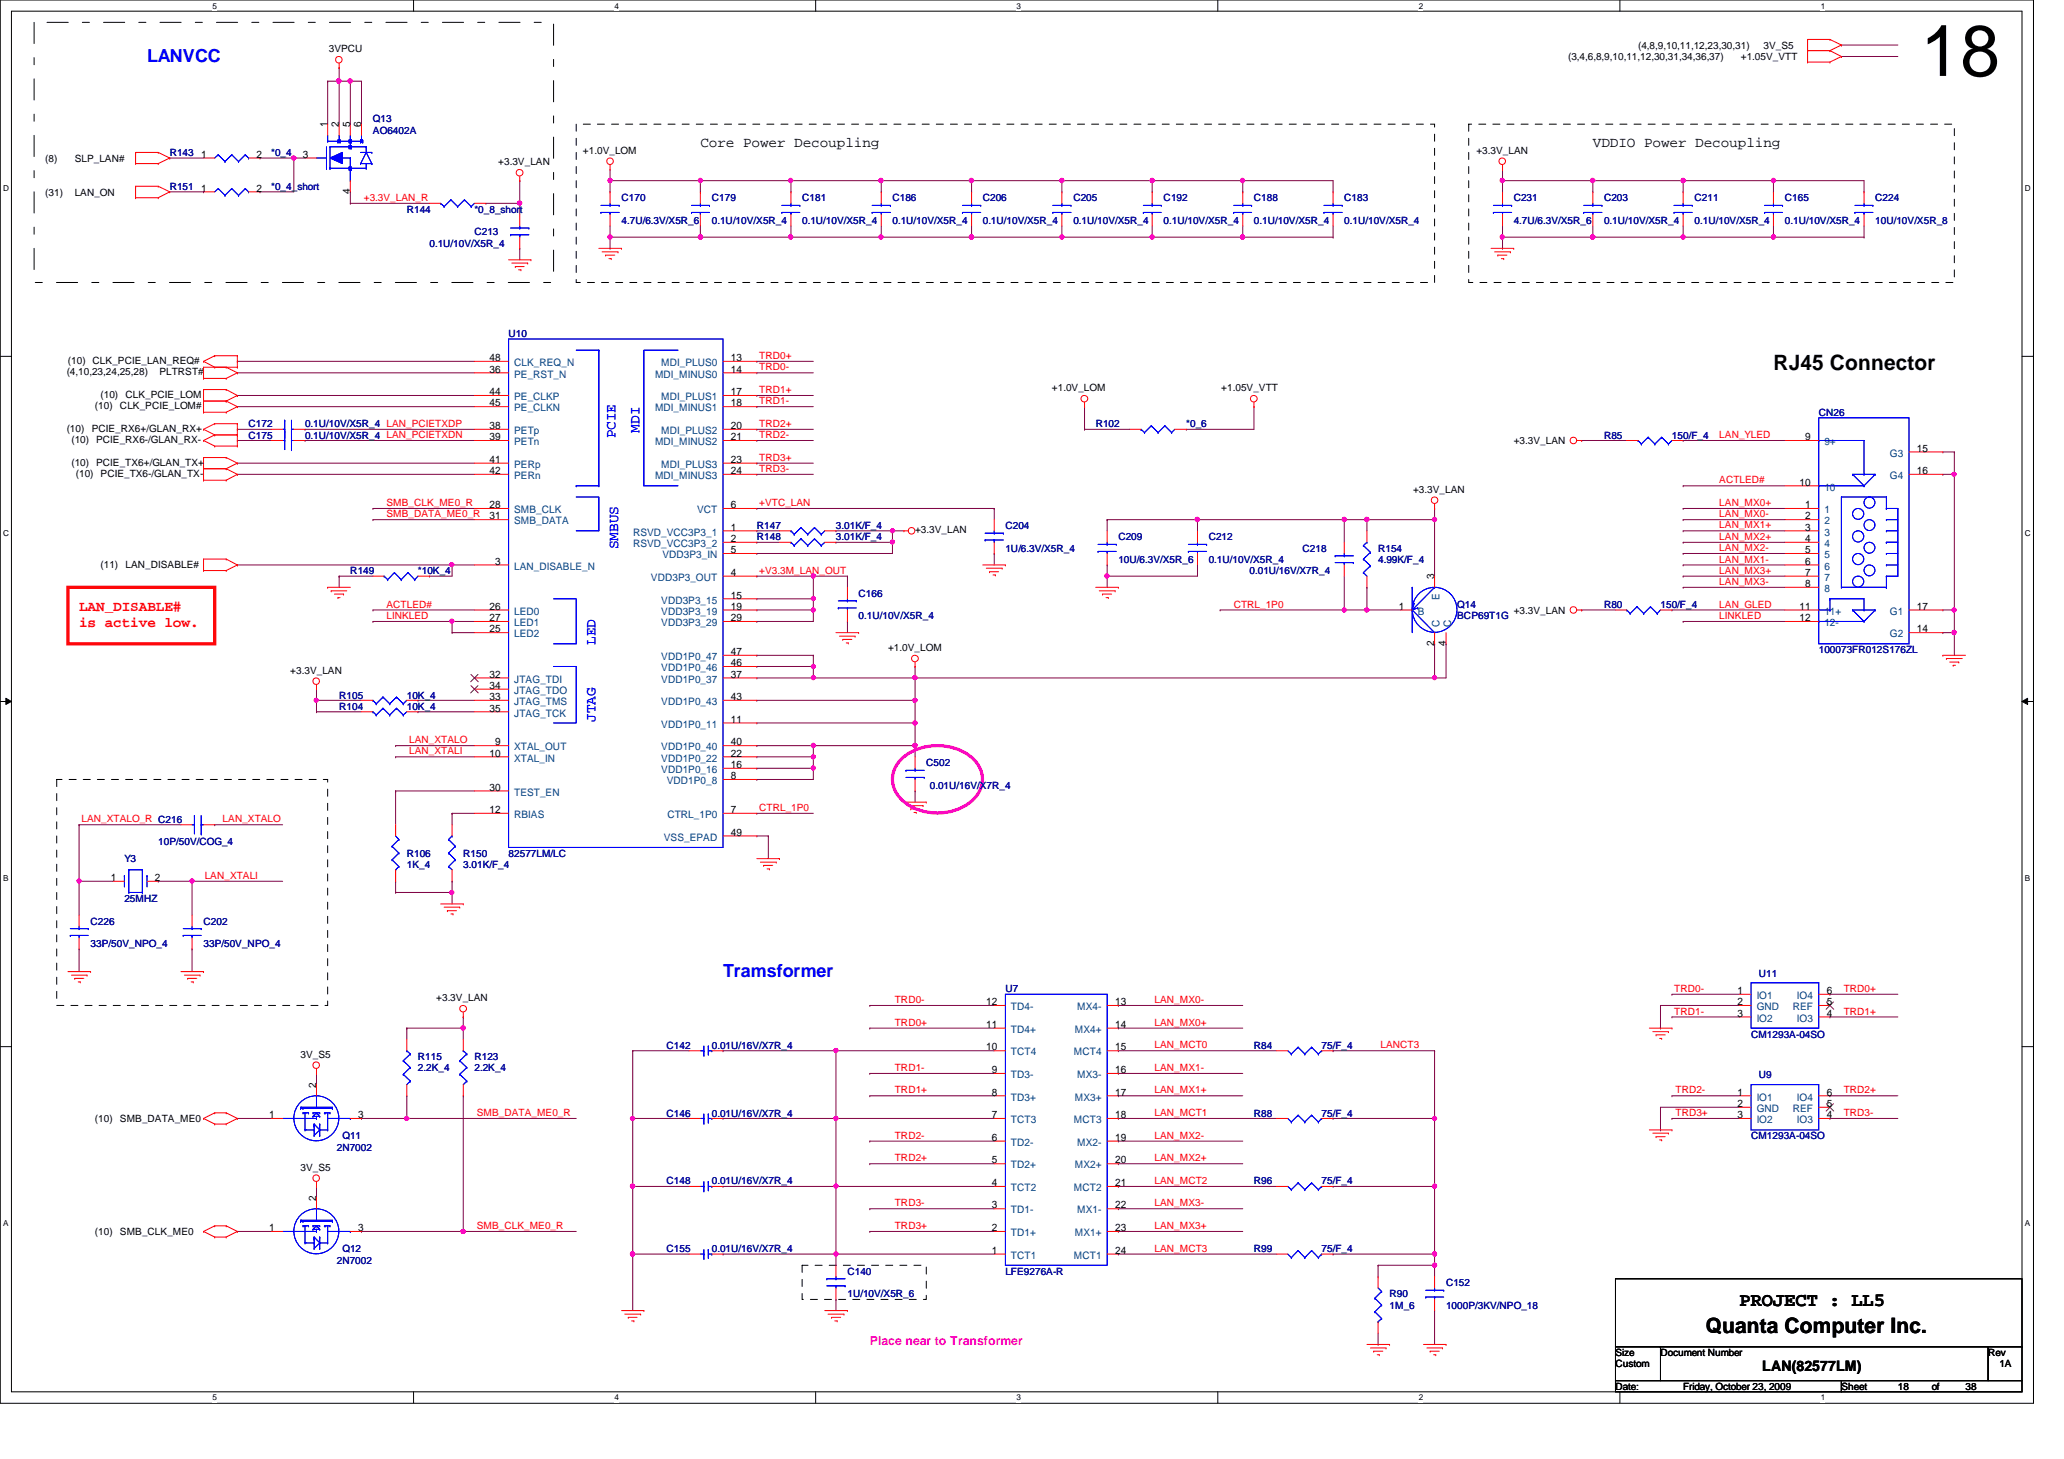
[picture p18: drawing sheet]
<svg xmlns="http://www.w3.org/2000/svg" width="297mm" height="210mm" viewBox="0 0 297 210" stroke-linecap="round" stroke-linejoin="round" font-family="sans-serif">
<defs><g id="words">
<text font-size="10.4" x="276.4" y="10.9">18</text>
<g font-size="3">
<text x="255.2" y="53.2">RJ45 Connector</text>
<text x="245.5" y="191.7">Quanta Computer Inc.</text>
</g>
<text font-size="2.8" x="250.4" y="188">PROJECT : LL5</text>
<g font-size="2.6" fill="#00f">
<text x="21.2" y="8.9">LANVCC</text>
<text x="104.1" y="140.6">Tramsformer</text>
</g>
<g font-size="2.1">
<text x="100.8" y="21.1">Core Power Decoupling</text>
<text x="229.2" y="21.1">VDDIO Power Decoupling</text>
<text x="253.6" y="197.3">LAN(82577LM)</text>
</g>
<g font-size="2.1" fill="#00f">
<text x="88.6" y="63.1" transform="rotate(-90 88.6 63.1)">PCIE</text>
<text x="92" y="62.2" transform="rotate(-90 92 62.2)">MDI</text>
<text x="88.9" y="79" transform="rotate(-90 88.9 79)">SMBUS</text>
<text x="85.7" y="92.8" transform="rotate(-90 85.7 92.8)">LED</text>
<text x="85.7" y="103.8" transform="rotate(-90 85.7 103.8)">JTAG</text>
</g>
<g font-size="2.1" fill="#f00">
<text x="11.4" y="87.8">LAN_DISABLE#</text>
<text x="11.4" y="90.2">is active low.</text>
</g>
<text font-size="1.8" fill="#f0f" x="125.2" y="193.5">Place near to Transformer</text>
<g font-size="1.5">
<text x="29" y="22.7">1</text>
<text x="36.9" y="22.7">2</text>
<text x="43.6" y="22.7">3</text>
<text x="47.1" y="18.3" transform="rotate(-90 47.1 18.3)">1</text>
<text x="48.8" y="18.3" transform="rotate(-90 48.8 18.3)">2</text>
<text x="50.4" y="18.3" transform="rotate(-90 50.4 18.3)">5</text>
<text x="52" y="18.3" transform="rotate(-90 52 18.3)">6</text>
<text x="29" y="27.6">1</text>
<text x="36.9" y="27.6">2</text>
<text x="50.4" y="27.9" transform="rotate(-90 50.4 27.9)">4</text>
<text x="70.4" y="53.6">36</text>
<text x="70.4" y="51.9">48</text>
<text x="105.2" y="51.9">13</text>
<text x="105.2" y="53.6">14</text>
<text x="70.4" y="56.9">44</text>
<text x="70.4" y="58.5">45</text>
<text x="105.2" y="56.9">17</text>
<text x="105.2" y="58.5">18</text>
<text x="70.4" y="61.7">38</text>
<text x="70.4" y="63.3">39</text>
<text x="105.2" y="61.7">20</text>
<text x="105.2" y="63.3">21</text>
<text x="259.8" y="63.3">9</text>
<text x="275.9" y="65">15</text>
<text x="70.4" y="66.6">41</text>
<text x="70.4" y="68.2">42</text>
<text x="105.2" y="66.6">23</text>
<text x="105.2" y="68.2">24</text>
<text x="259" y="69.8">10</text>
<text x="275.9" y="68.2">16</text>
<text x="70.4" y="73.1">28</text>
<text x="70.4" y="74.7">31</text>
<text x="105.2" y="76.3">1</text>
<text x="105.2" y="78">2</text>
<text x="105.2" y="73.1">6</text>
<text x="259.8" y="73.1">1</text>
<text x="259.8" y="74.7">2</text>
<text x="259.8" y="76.3">3</text>
<text x="259.8" y="78">4</text>
<text x="71.2" y="81.2">3</text>
<text x="105.2" y="82.8">4</text>
<text x="105.2" y="79.6">5</text>
<text x="206.4" y="83.4" transform="rotate(-90 206.4 83.4)">3</text>
<text x="259.8" y="79.6">5</text>
<text x="259.8" y="81.2">6</text>
<text x="259.8" y="82.8">7</text>
<text x="70.4" y="87.7">26</text>
<text x="70.4" y="89.4">27</text>
<text x="105.2" y="86.1">15</text>
<text x="105.2" y="87.7">19</text>
<text x="105.2" y="89.4">29</text>
<text x="201.3" y="87.7">1</text>
<text x="259" y="87.7">11</text>
<text x="259" y="89.4">12</text>
<text x="259.8" y="84.5">8</text>
<text x="275.9" y="87.7">17</text>
<text x="70.4" y="91">25</text>
<text x="105.2" y="95.8">46</text>
<text x="105.2" y="94.2">47</text>
<text x="206.4" y="93" transform="rotate(-90 206.4 93)">2</text>
<text x="208.1" y="93" transform="rotate(-90 208.1 93)">4</text>
<text x="275.9" y="91">14</text>
<text x="70.4" y="97.5">32</text>
<text x="70.4" y="100.7">33</text>
<text x="70.4" y="99.1">34</text>
<text x="105.2" y="97.5">37</text>
<text x="105.2" y="100.7">43</text>
<text x="70.4" y="102.4">35</text>
<text x="71.2" y="107.2">9</text>
<text x="105.2" y="104">11</text>
<text x="105.2" y="107.2">40</text>
<text x="70.4" y="108.8">10</text>
<text x="70.4" y="113.7">30</text>
<text x="105.2" y="112.1">8</text>
<text x="105.2" y="110.5">16</text>
<text x="105.2" y="108.8">22</text>
<text x="70.4" y="117">12</text>
<text x="105.2" y="117">7</text>
<text x="105.2" y="120.2">49</text>
<text x="16" y="126.7">1</text>
<text x="22.3" y="126.7">2</text>
<text x="250.1" y="143">1</text>
<text x="262.9" y="143">6</text>
<text x="141.9" y="147.9">11</text>
<text x="141.9" y="144.6">12</text>
<text x="160.5" y="144.6">13</text>
<text x="160.5" y="147.9">14</text>
<text x="250.1" y="146.3">3</text>
<text x="250.1" y="144.6">2</text>
<text x="262.9" y="146.3">4</text>
<text x="262.9" y="144.6">5</text>
<text x="141.9" y="151.1">10</text>
<text x="142.7" y="154.4">9</text>
<text x="160.5" y="151.1">15</text>
<text x="160.5" y="154.4">16</text>
<text x="38.7" y="160.9">1</text>
<text x="45.5" y="156.5" transform="rotate(-90 45.5 156.5)">2</text>
<text x="51.6" y="160.9">3</text>
<text x="142.7" y="160.9">7</text>
<text x="142.7" y="157.6">8</text>
<text x="160.5" y="157.6">17</text>
<text x="160.5" y="160.9">18</text>
<text x="250.1" y="157.6">1</text>
<text x="250.1" y="160.9">3</text>
<text x="250.1" y="159.3">2</text>
<text x="262.9" y="160.9">4</text>
<text x="262.9" y="157.6">6</text>
<text x="262.9" y="159.3">5</text>
<text x="142.7" y="167.4">5</text>
<text x="142.7" y="164.1">6</text>
<text x="160.5" y="167.4">20</text>
<text x="160.5" y="164.1">19</text>
<text x="45.5" y="172.8" transform="rotate(-90 45.5 172.8)">2</text>
<text x="142.7" y="173.9">3</text>
<text x="142.7" y="170.6">4</text>
<text x="160.5" y="173.9">22</text>
<text x="160.5" y="170.6">21</text>
<text x="38.7" y="177.1">1</text>
<text x="51.6" y="177.1">3</text>
<text x="142.7" y="177.1">2</text>
<text x="160.5" y="177.1">23</text>
<text x="142.7" y="180.4">1</text>
<text x="160.5" y="180.4">24</text>
</g>
<g font-size="1.5" fill="#004080">
<text x="74" y="52.7">CLK_REQ_N</text>
<text x="95.2" y="52.7">MDI_PLUS0</text>
<text x="74" y="54.3">PE_RST_N</text>
<text x="74" y="57.6">PE_CLKP</text>
<text x="74" y="59.2">PE_CLKN</text>
<text x="94.3" y="54.3">MDI_MINUS0</text>
<text x="94.3" y="59.2">MDI_MINUS1</text>
<text x="95.2" y="57.6">MDI_PLUS1</text>
<text x="74" y="62.4">PETp</text>
<text x="74" y="64.1">PETn</text>
<text x="94.3" y="64.1">MDI_MINUS2</text>
<text x="95.2" y="62.4">MDI_PLUS2</text>
<text x="262.5" y="64.1">9+</text>
<text x="272" y="65.7">G3</text>
<text x="74" y="67.3">PERp</text>
<text x="74" y="68.9">PERn</text>
<text x="94.3" y="68.9">MDI_MINUS3</text>
<text x="95.2" y="67.3">MDI_PLUS3</text>
<text x="262.5" y="70.6">10</text>
<text x="272" y="68.9">G4</text>
<text x="74" y="73.8">SMB_CLK</text>
<text x="74" y="75.4">SMB_DATA</text>
<text x="91.1" y="77">RSVD_VCC3P3_1</text>
<text x="100.3" y="73.8">VCT</text>
<text x="262.5" y="73.8">1</text>
<text x="262.5" y="75.4">2</text>
<text x="262.5" y="77">3</text>
<text x="74" y="82">LAN_DISABLE_N</text>
<text x="91.1" y="78.7">RSVD_VCC3P3_2</text>
<text x="93.7" y="83.6">VDD3P3_OUT</text>
<text x="95.3" y="80.3">VDD3P3_IN</text>
<text x="262.5" y="78.7">4</text>
<text x="262.5" y="80.3">5</text>
<text x="262.5" y="82">6</text>
<text x="262.5" y="83.6">7</text>
<text x="74" y="88.4">LED0</text>
<text x="95.2" y="86.8">VDD3P3_15</text>
<text x="95.2" y="88.4">VDD3P3_19</text>
<text x="204" y="88.4">B</text>
<text x="207.2" y="86.3" transform="rotate(-90 207.2 86.3)">E</text>
<text x="262.5" y="85.2">8</text>
<text x="262.5" y="88.4">11+</text>
<text x="272" y="88.4">G1</text>
<text x="74" y="91.7">LED2</text>
<text x="74" y="90.1">LED1</text>
<text x="95.2" y="90.1">VDD3P3_29</text>
<text x="95.2" y="95">VDD1P0_47</text>
<text x="207.2" y="90.2" transform="rotate(-90 207.2 90.2)">C</text>
<text x="208.8" y="90.2" transform="rotate(-90 208.8 90.2)">C</text>
<text x="262.5" y="90.1">12-</text>
<text x="272" y="91.7">G2</text>
<text x="74" y="98.2">JTAG_TDI</text>
<text x="74" y="101.4">JTAG_TMS</text>
<text x="74" y="99.8">JTAG_TDO</text>
<text x="95.2" y="98.2">VDD1P0_37</text>
<text x="95.2" y="101.4">VDD1P0_43</text>
<text x="95.2" y="96.6">VDD1P0_46</text>
<text x="74" y="107.9">XTAL_OUT</text>
<text x="74" y="103.1">JTAG_TCK</text>
<text x="95.2" y="104.7">VDD1P0_11</text>
<text x="95.2" y="107.9">VDD1P0_40</text>
<text x="74" y="109.6">XTAL_IN</text>
<text x="95.2" y="111.2">VDD1P0_16</text>
<text x="95.2" y="109.6">VDD1P0_22</text>
<text x="96" y="112.8">VDD1P0_8</text>
<text x="74" y="117.7">RBIAS</text>
<text x="74" y="114.5">TEST_EN</text>
<text x="96.1" y="117.7">CTRL_1P0</text>
<text x="95.5" y="120.9">VSS_EPAD</text>
<text x="252.8" y="143.7">IO1</text>
<text x="258.6" y="143.7">IO4</text>
<text x="145.5" y="148.6">TD4+</text>
<text x="145.5" y="145.3">TD4-</text>
<text x="154.7" y="148.6">MX4+</text>
<text x="155" y="145.3">MX4-</text>
<text x="252.8" y="147">IO2</text>
<text x="252.8" y="145.3">GND</text>
<text x="258" y="145.3">REF</text>
<text x="258.6" y="147">IO3</text>
<text x="145.5" y="155.1">TD3-</text>
<text x="145.5" y="151.8">TCT4</text>
<text x="154.6" y="151.8">MCT4</text>
<text x="155" y="155.1">MX3-</text>
<text x="145.5" y="161.6">TCT3</text>
<text x="145.5" y="158.3">TD3+</text>
<text x="154.6" y="161.6">MCT3</text>
<text x="154.7" y="158.3">MX3+</text>
<text x="252.8" y="158.3">IO1</text>
<text x="252.8" y="161.6">IO2</text>
<text x="252.8" y="160">GND</text>
<text x="258" y="160">REF</text>
<text x="258.6" y="161.6">IO3</text>
<text x="258.6" y="158.3">IO4</text>
<text x="145.5" y="164.8">TD2-</text>
<text x="155" y="164.8">MX2-</text>
<text x="145.5" y="168.1">TD2+</text>
<text x="145.5" y="171.4">TCT2</text>
<text x="154.6" y="171.4">MCT2</text>
<text x="154.7" y="168.1">MX2+</text>
<text x="145.5" y="177.8">TD1+</text>
<text x="145.5" y="174.6">TD1-</text>
<text x="154.7" y="177.8">MX1+</text>
<text x="155" y="174.6">MX1-</text>
<text x="145.5" y="181.1">TCT1</text>
<text x="154.6" y="181.1">MCT1</text>
</g>
<g font-size="1.4">
<text x="47.3" y="7.5">3VPCU</text>
<text x="225.7" y="8.6">(3,4,6,8,9,10,11,12,30,31,34,36,37)</text>
<text x="235.8" y="7">(4,8,9,10,11,12,23,30,31)</text>
<text x="250.5" y="8.6">+1.05V_VTT</text>
<text x="253.8" y="7">3V_S5</text>
<text x="6.5" y="23.3">(8)</text>
<text x="10.7" y="23.3">SLP_LAN#</text>
<text x="71.7" y="23.8">+3.3V_LAN</text>
<text x="83.9" y="22.1">+1.0V_LOM</text>
<text x="212.5" y="22.1">+3.3V_LAN</text>
<text x="6.5" y="28.2">(31)</text>
<text x="10.7" y="28.2">LAN_ON</text>
<text x="9.8" y="52.4">(10) CLK_PCIE_LAN_REQ#</text>
<text x="9.6" y="54">(4,10,23,24,25,28)</text>
<text x="13.7" y="58.9">(10)</text>
<text x="14.5" y="57.3">(10)</text>
<text x="17.3" y="58.9">CLK_PCIE_LOM#</text>
<text x="18.1" y="57.3">CLK_PCIE_LOM</text>
<text x="22.9" y="54">PLTRST#</text>
<text x="151.4" y="56.3">+1.0V_LOM</text>
<text x="175.8" y="56.3">+1.05V_VTT</text>
<text x="9.6" y="62.1">(10)</text>
<text x="10.3" y="63.8">(10) PCIE_RX6-/GLAN_RX-</text>
<text x="13.2" y="62.1">PCIE_RX6+/GLAN_RX+</text>
<text x="217.8" y="63.9">+3.3V_LAN</text>
<text x="10.3" y="67">(10) PCIE_TX6+/GLAN_TX+</text>
<text x="10.9" y="68.6">(10) PCIE_TX6-/GLAN_TX-</text>
<text x="203.4" y="70.9">+3.3V_LAN</text>
<text x="131.7" y="76.8">+3.3V_LAN</text>
<text x="14.5" y="81.8">(11)</text>
<text x="18.1" y="81.8">LAN_DISABLE#</text>
<text x="217.8" y="88.3">+3.3V_LAN</text>
<text x="127.8" y="93.7">+1.0V_LOM</text>
<text x="41.8" y="96.9">+3.3V_LAN</text>
<text x="62.8" y="144.1">+3.3V_LAN</text>
<text x="43.3" y="152.2">3V_S5</text>
<text x="13.7" y="161.5">(10)</text>
<text x="17.3" y="161.5">SMB_DATA_ME0</text>
<text x="43.3" y="168.4">3V_S5</text>
<text x="13.7" y="177.7">(10)</text>
<text x="17.3" y="177.7">SMB_CLK_ME0</text>
<text x="232.5" y="195.1">Size</text>
<text x="232.5" y="196.7">Custom</text>
<text x="239" y="195.1">Document Number</text>
<text x="286.1" y="195.1">Rev</text>
<text x="287.7" y="196.7">1A</text>
<text x="232.5" y="200">Date:</text>
<text x="242.2" y="200">Friday, October 23, 2009</text>
<text x="265" y="200">Sheet</text>
<text x="273.1" y="200">18</text>
<text x="278" y="200">of</text>
<text x="282.9" y="200">38</text>
</g>
<g font-size="1.4" fill="#000080">
<text x="53.7" y="17.6">Q13</text>
<text x="24.4" y="22.5">R143</text>
<text x="39" y="22.5">*0_4</text>
<text x="53.7" y="19.2">AO6402A</text>
<text x="24.4" y="27.3">R151</text>
<text x="39" y="27.3">*0_4_short</text>
<text x="89.4" y="29">C170</text>
<text x="102.4" y="29">C179</text>
<text x="115.4" y="29">C181</text>
<text x="128.4" y="29">C186</text>
<text x="141.4" y="29">C206</text>
<text x="154.5" y="29">C205</text>
<text x="167.5" y="29">C192</text>
<text x="180.5" y="29">C188</text>
<text x="193.5" y="29">C183</text>
<text x="217.8" y="29">C231</text>
<text x="230.8" y="29">C203</text>
<text x="243.9" y="29">C211</text>
<text x="256.9" y="29">C165</text>
<text x="269.9" y="29">C224</text>
<text x="58.5" y="30.6">R144</text>
<text x="61.8" y="35.5">0.1U/10V/X5R_4</text>
<text x="68.3" y="33.9">C213</text>
<text x="68.3" y="30.6">*0_8_short</text>
<text x="89.4" y="32.2">4.7U/6.3V/X5R_6</text>
<text x="102.4" y="32.2">0.1U/10V/X5R_4</text>
<text x="115.4" y="32.2">0.1U/10V/X5R_4</text>
<text x="128.4" y="32.2">0.1U/10V/X5R_4</text>
<text x="141.4" y="32.2">0.1U/10V/X5R_4</text>
<text x="154.5" y="32.2">0.1U/10V/X5R_4</text>
<text x="167.5" y="32.2">0.1U/10V/X5R_4</text>
<text x="180.5" y="32.2">0.1U/10V/X5R_4</text>
<text x="193.5" y="32.2">0.1U/10V/X5R_4</text>
<text x="217.8" y="32.2">4.7U/6.3V/X5R_6</text>
<text x="230.8" y="32.2">0.1U/10V/X5R_4</text>
<text x="243.9" y="32.2">0.1U/10V/X5R_4</text>
<text x="256.9" y="32.2">0.1U/10V/X5R_4</text>
<text x="269.9" y="32.2">10U/10V/X5R_8</text>
<text x="73.2" y="48.5">U10</text>
<text x="261.7" y="59.9">CN26</text>
<text x="35.8" y="61.5">C172</text>
<text x="35.8" y="63.1">C175</text>
<text x="43.9" y="61.5">0.1U/10V/X5R_4 LAN_PCIETXDP</text>
<text x="43.9" y="63.1">0.1U/10V/X5R_4 LAN_PCIETXDN</text>
<text x="157.7" y="61.5">R102</text>
<text x="170.7" y="61.5">*0_6</text>
<text x="230.8" y="63.1">R85</text>
<text x="240.6" y="63.1">150/F_4</text>
<text x="108.9" y="76.1">R147</text>
<text x="108.9" y="77.7">R148</text>
<text x="120.3" y="76.1">3.01K/F_4</text>
<text x="120.3" y="77.7">3.01K/F_4</text>
<text x="144.7" y="76.1">C204</text>
<text x="160.9" y="77.7">C209</text>
<text x="173.9" y="77.7">C212</text>
<text x="50.4" y="82.6">R149</text>
<text x="60.2" y="82.6">*10K_4</text>
<text x="144.7" y="79.4">1U/6.3V/X5R_4</text>
<text x="160.9" y="81">10U/6.3V/X5R_6</text>
<text x="173.9" y="81">0.1U/10V/X5R_4</text>
<text x="179.8" y="82.6">0.01U/16V/X7R_4</text>
<text x="187.4" y="79.4">C218</text>
<text x="198.3" y="79.4">R154</text>
<text x="198.3" y="81">4.99K/F_4</text>
<text x="123.6" y="85.9">C166</text>
<text x="123.6" y="89.1">0.1U/10V/X5R_4</text>
<text x="209.7" y="87.5">Q14</text>
<text x="209.7" y="89.1">BCP69T1G</text>
<text x="230.8" y="87.5">R80</text>
<text x="239" y="87.5">150/F_4</text>
<text x="261.7" y="94">100073FR012S176ZL</text>
<text x="48.8" y="100.5">R105</text>
<text x="58.5" y="100.5">10K_4</text>
<text x="48.8" y="102.1">R104</text>
<text x="58.5" y="102.1">10K_4</text>
<text x="133.3" y="110.2">C502</text>
<text x="133.8" y="113.5">0.01U/16V/X7R_4</text>
<text x="17.9" y="124.1">Y3</text>
<text x="22.8" y="121.6">10P/50V/COG_4</text>
<text x="58.5" y="123.3">R106</text>
<text x="58.5" y="124.9">1K_4</text>
<text x="66.7" y="123.3">R150</text>
<text x="66.7" y="124.9">3.01K/F_4</text>
<text x="73.2" y="123.3">82577LM/LC</text>
<text x="17.9" y="129.8">25MHZ</text>
<text x="13" y="133">C226</text>
<text x="13" y="136.3">33P/50V_NPO_4</text>
<text x="29.3" y="133">C202</text>
<text x="29.3" y="136.3">33P/50V_NPO_4</text>
<text x="144.7" y="142.7">U7</text>
<text x="253.1" y="140.5">U11</text>
<text x="252" y="149.3">CM1293A-04SO</text>
<text x="60.2" y="152.5">R115</text>
<text x="60.2" y="154.1">2.2K_4</text>
<text x="68.3" y="152.5">R123</text>
<text x="68.3" y="154.1">2.2K_4</text>
<text x="95.9" y="150.9">C142</text>
<text x="102.4" y="150.9">0.01U/16V/X7R_4</text>
<text x="180.5" y="150.9">R84</text>
<text x="190.2" y="150.9">75/F_4</text>
<text x="253.1" y="155.1">U9</text>
<text x="95.9" y="160.7">C146</text>
<text x="102.4" y="160.7">0.01U/16V/X7R_4</text>
<text x="180.5" y="160.7">R88</text>
<text x="190.2" y="160.7">75/F_4</text>
<text x="48.5" y="165.5">2N7002</text>
<text x="49.3" y="163.9">Q11</text>
<text x="252" y="163.9">CM1293A-04SO</text>
<text x="95.9" y="170.4">C148</text>
<text x="102.4" y="170.4">0.01U/16V/X7R_4</text>
<text x="180.5" y="170.4">R96</text>
<text x="190.2" y="170.4">75/F_4</text>
<text x="48.5" y="181.8">2N7002</text>
<text x="49.3" y="180.2">Q12</text>
<text x="95.9" y="180.2">C155</text>
<text x="102.4" y="180.2">0.01U/16V/X7R_4</text>
<text x="122" y="183.4">C140</text>
<text x="144.7" y="183.4">LFE9276A-R</text>
<text x="180.5" y="180.2">R99</text>
<text x="190.2" y="180.2">75/F_4</text>
<text x="208.1" y="185">C152</text>
<text x="122" y="186.6">1U/10V/X5R_6</text>
<text x="200" y="186.6">R90</text>
<text x="200" y="188.3">1M_6</text>
<text x="208.1" y="188.3">1000P/3KV/NPO_18</text>
</g>
<g font-size="1.4" fill="#f00">
<text x="52.4" y="28.9">+3.3V_LAN_R</text>
<text x="109.3" y="53.3">TRD0-</text>
<text x="109.3" y="51.6">TRD0+</text>
<text x="109.3" y="56.6">TRD1+</text>
<text x="109.3" y="58.2">TRD1-</text>
<text x="109.3" y="61.4">TRD2+</text>
<text x="109.3" y="63">TRD2-</text>
<text x="247.4" y="63">LAN_YLED</text>
<text x="109.3" y="66.3">TRD3+</text>
<text x="109.3" y="67.9">TRD3-</text>
<text x="247.4" y="69.6">ACTLED#</text>
<text x="55.6" y="72.8">SMB_CLK_ME0_R</text>
<text x="55.6" y="74.4">SMB_DATA_ME0_R</text>
<text x="109.3" y="72.8">+VTC_LAN</text>
<text x="247.4" y="72.8">LAN_MX0+</text>
<text x="247.4" y="74.4">LAN_MX0-</text>
<text x="247.4" y="76">LAN_MX1+</text>
<text x="247.4" y="77.7">LAN_MX2+</text>
<text x="109.3" y="82.5">+V3.3M_LAN_OUT</text>
<text x="247.4" y="79.3">LAN_MX2-</text>
<text x="247.4" y="80.9">LAN_MX1-</text>
<text x="247.4" y="82.5">LAN_MX3+</text>
<text x="55.6" y="87.4">ACTLED#</text>
<text x="55.6" y="89.1">LINKLED</text>
<text x="177.5" y="87.4">CTRL_1P0</text>
<text x="247.4" y="89.1">LINKLED</text>
<text x="247.4" y="87.4">LAN_GLED</text>
<text x="247.4" y="84.2">LAN_MX3-</text>
<text x="58.9" y="106.9">LAN_XTALO</text>
<text x="58.9" y="108.5">LAN_XTALI</text>
<text x="11.7" y="118.3">LAN_XTALO_R C216</text>
<text x="32" y="118.3">LAN_XTALO</text>
<text x="109.3" y="116.7">CTRL_1P0</text>
<text x="29.5" y="126.4">LAN_XTALI</text>
<text x="241" y="142.7">TRD0-</text>
<text x="265.3" y="142.7">TRD0+</text>
<text x="128.8" y="147.6">TRD0+</text>
<text x="128.8" y="144.3">TRD0-</text>
<text x="166.2" y="144.3">LAN_MX0-</text>
<text x="166.2" y="147.6">LAN_MX0+</text>
<text x="241" y="146">TRD1-</text>
<text x="265.3" y="146">TRD1+</text>
<text x="128.8" y="154.1">TRD1-</text>
<text x="166.2" y="154.1">LAN_MX1-</text>
<text x="166.2" y="150.8">LAN_MCT0</text>
<text x="198.7" y="150.8">LANCT3</text>
<text x="68.6" y="160.6">SMB_DATA_ME0_R</text>
<text x="128.8" y="157.3">TRD1+</text>
<text x="166.2" y="157.3">LAN_MX1+</text>
<text x="166.2" y="160.6">LAN_MCT1</text>
<text x="241.1" y="157.3">TRD2-</text>
<text x="241.1" y="160.6">TRD3+</text>
<text x="265.3" y="160.6">TRD3-</text>
<text x="265.3" y="157.3">TRD2+</text>
<text x="128.8" y="163.8">TRD2-</text>
<text x="128.8" y="167.1">TRD2+</text>
<text x="166.2" y="167.1">LAN_MX2+</text>
<text x="166.2" y="163.8">LAN_MX2-</text>
<text x="128.8" y="173.6">TRD3-</text>
<text x="166.2" y="173.6">LAN_MX3-</text>
<text x="166.2" y="170.3">LAN_MCT2</text>
<text x="68.6" y="176.8">SMB_CLK_ME0_R</text>
<text x="128.8" y="176.8">TRD3+</text>
<text x="166.2" y="176.8">LAN_MX3+</text>
<text x="166.2" y="180.1">LAN_MCT3</text>
</g>
<g font-size="1.2">
<text x="30.6" y="1.2">5</text>
<text x="88.4" y="1.2">4</text>
<text x="146.3" y="1.2">3</text>
<text x="204.2" y="1.2">2</text>
<text x="262" y="1.2">1</text>
<text x=".5" y="27.5">D</text>
<text x="291.4" y="27.5">D</text>
<text x=".5" y="77.1">C</text>
<text x="291.4" y="77.1">C</text>
<text x=".5" y="126.8">B</text>
<text x="291.4" y="126.8">B</text>
<text x=".5" y="176.4">A</text>
<text x="291.4" y="176.4">A</text>
<text x="30.6" y="201.5">5</text>
<text x="88.4" y="201.5">4</text>
<text x="146.3" y="201.5">3</text>
<text x="204.2" y="201.5">2</text>
<text x="262" y="201.5">1</text>
</g>
</g></defs>
<path d="M0 0h292.6v201.9h-292.6zM1.6 1.6h289.4v198.6h-289.4z" fill="none" stroke="#000" stroke-width=".14"/>
<g fill="#fff">
<path d="M30.6 .2h.6v1.3h-.6z"/>
<path d="M30.6 200.4h.6v1.3h-.6z"/>
</g>
<path d="M59.5 0v1.6M59.5 200.2v1.6" fill="none" stroke="#000" stroke-width=".14"/>
<g fill="#fff">
<path d="M88.4 .2h.6v1.3h-.6z"/>
<path d="M88.4 200.4h.6v1.3h-.6z"/>
</g>
<path d="M117.4 0v1.6M117.4 200.2v1.6" fill="none" stroke="#000" stroke-width=".14"/>
<g fill="#fff">
<path d="M146.3 .2h.6v1.3h-.6z"/>
<path d="M146.3 200.4h.6v1.3h-.6z"/>
</g>
<path d="M175.3 0v1.6M175.3 200.2v1.6" fill="none" stroke="#000" stroke-width=".14"/>
<g fill="#fff">
<path d="M204.2 .2h.6v1.3h-.6z"/>
<path d="M204.2 200.4h.6v1.3h-.6z"/>
</g>
<path d="M233.1 0v1.6M233.1 200.2v1.6" fill="none" stroke="#000" stroke-width=".14"/>
<g fill="#fff">
<path d="M262 .2h.6v1.3h-.6z"/>
<path d="M262 200.4h.6v1.3h-.6z"/>
<path d="M.5 26.4h.8v1.3h-.8z"/>
<path d="M291.4 26.4h.8v1.3h-.8z"/>
<path d="M.5 76.1h.8v1.3h-.8z"/>
<path d="M291.4 76.1h.8v1.3h-.8z"/>
</g>
<path d="M0 51.3h1.6M291 51.3h1.6" fill="none" stroke="#000" stroke-width=".14"/>
<g fill="#fff">
<path d="M.5 125.7h.7v1.3h-.7z"/>
<path d="M291.4 125.7h.7v1.3h-.7z"/>
</g>
<path d="M0 100.9h1.6M.8 100.5l.8 .4-.8 .4zM291 100.9l.8-.4v.8zM291 100.9h1.6" fill="none" stroke="#000" stroke-width=".14"/>
<path d="M.8 100.5l.8 .4-.8 .4zM291 100.9l.8-.4v.8z" fill="#000"/>
<g fill="#fff">
<path d="M.5 175.4h.7v1.3h-.7z"/>
<path d="M291.4 175.4h.7v1.3h-.7z"/>
</g>
<path d="M0 150.6h1.6M291 150.6h1.6" fill="none" stroke="#000" stroke-width=".14"/>
<path d="M178.9 26h.1M178.9 26h13M108.9 66.6h.1M108.9 66.6h8.1" fill="none" stroke="#800040" stroke-width=".14"/>
<circle cx="178.8" cy="26" r=".31" fill="#f0f"/>
<circle cx="178.8" cy="26" r=".31" fill="none" stroke="#f0f" stroke-width=".14"/>
<path d="M178.9 34.1h.1M178.9 34.1h13" fill="none" stroke="#800040" stroke-width=".14"/>
<circle cx="178.8" cy="34.1" r=".31" fill="#f0f"/>
<circle cx="178.8" cy="34.1" r=".31" fill="none" stroke="#f0f" stroke-width=".14"/>
<path d="M100.8 34.1h.1M100.8 32.5v1.6M100.8 34.1h13" fill="none" stroke="#800040" stroke-width=".14"/>
<circle cx="100.8" cy="34.1" r=".31" fill="#f0f"/>
<circle cx="100.8" cy="34.1" r=".31" fill="none" stroke="#f0f" stroke-width=".14"/>
<path d="M152.8 34.1h.1M152.8 34.1h13M165.8 34.1h.1M165.8 32.5v1.6M178.9 34.1h.1M178.9 32.5v1.6M191.9 34.1h.1M191.9 32.5v1.6" fill="none" stroke="#800040" stroke-width=".14"/>
<circle cx="152.8" cy="34.1" r=".31" fill="#f0f"/>
<circle cx="152.8" cy="34.1" r=".31" fill="none" stroke="#f0f" stroke-width=".14"/>
<path d="M139.8 34.1h.1M139.8 32.5v1.6M139.8 34.1h13M152.8 34.1h.1M152.8 32.5v1.6" fill="none" stroke="#800040" stroke-width=".14"/>
<circle cx="139.8" cy="34.1" r=".32" fill="#f0f"/>
<circle cx="139.8" cy="34.1" r=".32" fill="none" stroke="#f0f" stroke-width=".14"/>
<path d="M126.8 34.1h.1M126.8 32.5v1.6M126.8 34.1h13" fill="none" stroke="#800040" stroke-width=".14"/>
<circle cx="126.8" cy="34.1" r=".31" fill="#f0f"/>
<circle cx="126.8" cy="34.1" r=".31" fill="none" stroke="#f0f" stroke-width=".14"/>
<g fill="none" stroke="#800040" stroke-width=".14">
<path d="M100.8 27.6h.1M100.8 26h.1M100.8 26v1.6M100.8 26h13M113.8 34.1h.1M113.8 32.5v1.6M152.8 27.6h.1M152.8 26h.1M152.8 26h13v1.6M152.8 26v1.6M165.8 27.6h.1M178.9 27.6h.1"/>
<path d="M178.9 26v1.6M191.9 27.6h.1M191.9 26v1.6"/>
</g>
<circle cx="152.8" cy="26" r=".31" fill="#f0f"/>
<circle cx="152.8" cy="26" r=".31" fill="none" stroke="#f0f" stroke-width=".14"/>
<path d="M139.8 27.6h.1M139.8 26h.1M139.8 26v1.6M139.8 26h13" fill="none" stroke="#800040" stroke-width=".14"/>
<circle cx="139.8" cy="26" r=".32" fill="#f0f"/>
<circle cx="139.8" cy="26" r=".32" fill="none" stroke="#f0f" stroke-width=".14"/>
<path d="M126.8 27.6h.1M126.8 26h.1M126.8 26v1.6M126.8 26h13" fill="none" stroke="#800040" stroke-width=".14"/>
<circle cx="126.8" cy="26" r=".31" fill="#f0f"/>
<circle cx="126.8" cy="26" r=".31" fill="none" stroke="#f0f" stroke-width=".14"/>
<path d="M113.8 27.6h.1M113.8 26h.1M113.8 26v1.6M113.8 26h13" fill="none" stroke="#800040" stroke-width=".14"/>
<circle cx="113.8" cy="26" r=".31" fill="#f0f"/>
<circle cx="113.8" cy="26" r=".31" fill="none" stroke="#f0f" stroke-width=".14"/>
<path d="M87.8 34.1h.1M87.8 34.1h13" fill="none" stroke="#800040" stroke-width=".14"/>
<circle cx="100.8" cy="34.1" r=".31" fill="#f0f"/>
<circle cx="100.8" cy="34.1" r=".31" fill="none" stroke="#f0f" stroke-width=".14"/>
<circle cx="87.8" cy="34.1" r=".31" fill="#f0f"/>
<circle cx="87.8" cy="34.1" r=".31" fill="none" stroke="#f0f" stroke-width=".14"/>
<path d="M87.8 34.1h.1M87.8 27.6h.1M87.8 26h.1M87.8 26v1.6M87.8 32.5v1.6M87.8 26h13" fill="none" stroke="#800040" stroke-width=".14"/>
<circle cx="100.8" cy="26" r=".31" fill="#f0f"/>
<circle cx="100.8" cy="26" r=".31" fill="none" stroke="#f0f" stroke-width=".14"/>
<circle cx="87.8" cy="26" r=".31" fill="#f0f"/>
<circle cx="87.8" cy="26" r=".31" fill="none" stroke="#f0f" stroke-width=".14"/>
<path d="M87.8 35.7h.1M87.8 26h.1M87.8 24.4v1.6M87.8 34.1v1.6M165.8 34.1h.1M165.8 34.1h13.1" fill="none" stroke="#800040" stroke-width=".14"/>
<circle cx="165.8" cy="34.1" r=".31" fill="#f0f"/>
<circle cx="165.8" cy="34.1" r=".31" fill="none" stroke="#f0f" stroke-width=".14"/>
<path d="M113.8 34.1h.1M113.8 34.1h13M108.9 53.6h.1M108.9 53.6h8.1" fill="none" stroke="#800040" stroke-width=".14"/>
<circle cx="113.8" cy="34.1" r=".31" fill="#f0f"/>
<circle cx="113.8" cy="34.1" r=".31" fill="none" stroke="#f0f" stroke-width=".14"/>
<path d="M108.9 52h.1M108.9 52h8.1M11.4 118.7h.1M11.4 118.7v13M30.9 118.7h.1M30.9 118.7h9.8M11.4 136.5h.1M11.4 126.8h.1M11.4 136.5v3.3M11.4 126.8h4.9M27.6 136.5h.1M27.6 136.5v3.3" fill="none" stroke="#800040" stroke-width=".14"/>
<circle cx="11.4" cy="126.7" r=".3" fill="#f0f"/>
<circle cx="11.4" cy="126.7" r=".3" fill="none" stroke="#f0f" stroke-width=".14"/>
<path d="M22.8 126.8h.1M22.8 126.8h17.9M27.6 126.8h.1M27.6 126.8v4.9" fill="none" stroke="#800040" stroke-width=".14"/>
<circle cx="27.6" cy="126.7" r=".3" fill="#f0f"/>
<circle cx="27.6" cy="126.7" r=".3" fill="none" stroke="#f0f" stroke-width=".14"/>
<g fill="none" stroke="#800040" stroke-width=".14">
<path d="M34.2 56.9h.1M34.2 58.5h.1M34.2 53.6h.1M34.2 56.9h34.1M34.2 58.5h34.1M34.2 53.6h34.1M34.2 66.6h.1M34.2 68.2h.1M34.2 63.4h.1M34.2 61.8h.1M34.2 68.2h34.1M34.2 66.6h34.1"/>
<path d="M34.2 63.4h4.8M34.2 61.8h4.8M43.9 61.8h.1M43.9 63.4h.1M43.9 63.4h24.4M43.9 61.8h24.4M108.9 68.2h.1M108.9 68.2h8.1M53.7 87.8h.1M53.7 87.8h14.6M65.1 89.4h.1M65.1 81.3h.1"/>
<path d="M65.1 89.4h3.2M65.1 81.3h3.2M56.9 107.3h.1M56.9 108.9h.1M56.9 107.3h11.4M56.9 108.9h11.4"/>
</g>
<circle cx="65" cy="81.2" r=".3" fill="#f0f"/>
<circle cx="65" cy="81.2" r=".3" fill="none" stroke="#f0f" stroke-width=".14"/>
<g fill="none" stroke="#800040" stroke-width=".14">
<path d="M108.9 56.9h.1M108.9 58.5h.1M108.9 56.9h8.1M108.9 58.5h8.1M108.9 61.8h.1M108.9 63.4h.1M108.9 61.8h8.1M108.9 63.4h8.1M56.9 113.8h.1M56.9 113.8h11.4M56.9 113.8v4.9M65.1 117h.1"/>
<path d="M65.1 117h3.2M65.1 117v1.7M56.9 128.4h.1M65.1 126.8h.1M65.1 126.8v1.6h-8.2"/>
</g>
<circle cx="65" cy="128.4" r=".3" fill="#f0f"/>
<circle cx="65" cy="128.4" r=".3" fill="none" stroke="#f0f" stroke-width=".14"/>
<g fill="none" stroke="#800040" stroke-width=".14">
<path d="M108.9 79.6h.1M128.4 78h.1M128.4 76.4h.1M128.4 78v1.6h-19.5M128.4 76.4h1.7M56.9 126.8h.1M56.9 126.8v1.6M65.1 128.4h.1M65.1 128.4v1.6M108.9 120.3h.1M108.9 120.3h1.7M110.6 120.3h.1"/>
<path d="M110.6 120.3v3.2"/>
</g>
<circle cx="128.4" cy="76.4" r=".3" fill="#f0f"/>
<circle cx="128.4" cy="76.4" r=".3" fill="none" stroke="#f0f" stroke-width=".14"/>
<path d="M108.9 107.3h.1M108.9 107.3h8.1M117 107.3h.1M117 107.3v1.6" fill="none" stroke="#800040" stroke-width=".14"/>
<circle cx="117" cy="107.2" r=".31" fill="#f0f"/>
<circle cx="117" cy="107.2" r=".31" fill="none" stroke="#f0f" stroke-width=".14"/>
<path d="M108.9 112.1h.1M108.9 110.5h.1M108.9 112.1h8.1M108.9 110.5h8.1" fill="none" stroke="#800040" stroke-width=".14"/>
<circle cx="117" cy="110.5" r=".3" fill="#f0f"/>
<circle cx="117" cy="110.5" r=".3" fill="none" stroke="#f0f" stroke-width=".14"/>
<path d="M108.9 94.3h.1M108.9 97.5h.1M108.9 95.9h.1M108.9 94.3h8.1M108.9 95.9h8.1M117 95.9h.1M117 95.9v1.6h-8.1M108.9 108.9h.1M108.9 108.9h8.1M117 110.5h.1M117 110.5v1.6" fill="none" stroke="#800040" stroke-width=".14"/>
<circle cx="117" cy="95.9" r=".3" fill="#f0f"/>
<circle cx="117" cy="95.9" r=".3" fill="none" stroke="#f0f" stroke-width=".14"/>
<path d="M108.9 89.4h.1M117 87.8h.1M117 87.8v1.6h-8.1" fill="none" stroke="#800040" stroke-width=".14"/>
<circle cx="117" cy="87.8" r=".3" fill="#f0f"/>
<circle cx="117" cy="87.8" r=".3" fill="none" stroke="#f0f" stroke-width=".14"/>
<path d="M108.9 86.1h.1M108.9 87.8h.1M108.9 86.1h8.1M117 86.1h.1M117 82.9h.1M117 86.1v1.7h-8.1M117 82.9h5M122 82.9h.1M122 82.9v1.6" fill="none" stroke="#800040" stroke-width=".14"/>
<circle cx="117" cy="82.9" r=".31" fill="#f0f"/>
<circle cx="117" cy="82.9" r=".31" fill="none" stroke="#f0f" stroke-width=".14"/>
<path d="M122 89.4h.1M122 89.4v1.6M108.9 100.8h.1M108.9 104h.1M108.9 100.8h22.8M108.9 104h22.8M117 107.3h.1M117 107.3h14.7" fill="none" stroke="#800040" stroke-width=".14"/>
<circle cx="131.7" cy="107.2" r=".32" fill="#f0f"/>
<circle cx="131.7" cy="107.2" r=".32" fill="none" stroke="#f0f" stroke-width=".14"/>
<path d="M131.7 104h.1M131.7 104v3.3" fill="none" stroke="#800040" stroke-width=".14"/>
<circle cx="131.7" cy="104" r=".31" fill="#f0f"/>
<circle cx="131.7" cy="104" r=".31" fill="none" stroke="#f0f" stroke-width=".14"/>
<path d="M34.2 52h.1M34.2 52h34.1M117 82.9h.1M117 82.9v3.2M131.7 97.5h.1M131.7 97.5v3.3" fill="none" stroke="#800040" stroke-width=".14"/>
<circle cx="117" cy="86.1" r=".3" fill="#f0f"/>
<circle cx="117" cy="86.1" r=".3" fill="none" stroke="#f0f" stroke-width=".14"/>
<path d="M108.9 82.9h.1M108.9 82.9h8.1M131.7 100.8h.1M131.7 100.8v3.2" fill="none" stroke="#800040" stroke-width=".14"/>
<circle cx="131.7" cy="100.7" r=".31" fill="#f0f"/>
<circle cx="131.7" cy="100.7" r=".31" fill="none" stroke="#f0f" stroke-width=".14"/>
<path d="M117 94.3h.1M117 94.3v1.6M117 108.9h.1M117 108.9v1.6" fill="none" stroke="#800040" stroke-width=".14"/>
<circle cx="117" cy="108.9" r=".3" fill="#f0f"/>
<circle cx="117" cy="108.9" r=".3" fill="none" stroke="#f0f" stroke-width=".14"/>
<path d="M53.7 73.2h.1M53.7 74.8h.1M53.7 73.2h14.6M53.7 74.8h14.6M108.9 76.4h.1M108.9 78h.1M108.9 76.4h3.3M108.9 78h3.3M120.3 78h.1M120.3 78h8.1M34.2 81.3h.1M34.2 81.3h30.9" fill="none" stroke="#800040" stroke-width=".14"/>
<circle cx="128.4" cy="78" r=".3" fill="#f0f"/>
<circle cx="128.4" cy="78" r=".3" fill="none" stroke="#f0f" stroke-width=".14"/>
<g fill="none" stroke="#800040" stroke-width=".14">
<path d="M156.1 58.5h.1M156.1 58.5v3.3M180.5 58.5h.1M180.5 58.5v3.3h-9.8M156.1 61.8h.1M156.1 61.8h6.5M170.7 61.8h.1M48.8 82.9h.1M48.8 82.9h4.9M48.8 82.9v1.6M61.8 82.9h.1M65.1 81.3h.1"/>
<path d="M65.1 81.3v1.6h-3.3M108.9 117h.1M108.9 117h8.1M58.5 147.9h.1M58.5 147.9h8.2"/>
</g>
<circle cx="66.6" cy="147.9" r=".32" fill="#f0f"/>
<circle cx="66.6" cy="147.9" r=".32" fill="none" stroke="#f0f" stroke-width=".14"/>
<path d="M58.5 147.9h.1M58.5 147.9v1.6M66.7 146.3h.1M66.7 146.3v1.6M66.7 177.2h.1M66.7 177.2h16.2" fill="none" stroke="#800040" stroke-width=".14"/>
<circle cx="66.7" cy="177.2" r=".31" fill="#f0f"/>
<circle cx="66.7" cy="177.2" r=".31" fill="none" stroke="#f0f" stroke-width=".14"/>
<path d="M58.5 157.6h.1M58.5 157.6v3.3M58.5 160.9h.1M58.5 160.9h24.4" fill="none" stroke="#800040" stroke-width=".14"/>
<circle cx="58.5" cy="160.9" r=".31" fill="#f0f"/>
<circle cx="58.5" cy="160.9" r=".31" fill="none" stroke="#f0f" stroke-width=".14"/>
<g fill="none" stroke="#800040" stroke-width=".14">
<path d="M45.5 100.8h.1M45.5 100.8h6.5M60.2 100.8h.1M60.2 102.4h.1M60.2 100.8h8.1M60.2 102.4h8.1M45.5 154.4h.1M45.5 154.4v1.6M66.7 157.6h.1M66.7 147.9h.1M66.7 157.6v19.6h-14.7M66.7 147.9v1.6"/>
<path d="M34.2 177.2h.1M34.2 177.2h4.8M45.5 170.7h.1M45.5 170.7v1.6M52 177.2h.1"/>
</g>
<circle cx="45.5" cy="100.7" r=".3" fill="#f0f"/>
<circle cx="45.5" cy="100.7" r=".3" fill="none" stroke="#f0f" stroke-width=".14"/>
<path d="M143.1 79.6h.1M143.1 73.2h.1M143.1 73.2v1.6M143.1 79.6v1.7M45.5 99.1h.1M45.5 99.1v3.3M196.7 87.8h.1M196.7 87.8h4.9M45.5 100.8h.1" fill="none" stroke="#800040" stroke-width=".14"/>
<circle cx="196.7" cy="87.8" r=".31" fill="#f0f"/>
<circle cx="196.7" cy="87.8" r=".31" fill="none" stroke="#f0f" stroke-width=".14"/>
<path d="M196.7 74.8h.1M196.7 74.8v1.6M196.7 74.8h9.8M206.5 74.8h.1M206.5 73.2h.1M206.5 73.2v9.7M196.7 84.5h.1M196.7 84.5v3.3" fill="none" stroke="#800040" stroke-width=".14"/>
<circle cx="206.4" cy="74.7" r=".31" fill="#f0f"/>
<circle cx="206.4" cy="74.7" r=".31" fill="none" stroke="#f0f" stroke-width=".14"/>
<circle cx="196.7" cy="74.7" r=".32" fill="#f0f"/>
<circle cx="196.7" cy="74.7" r=".32" fill="none" stroke="#f0f" stroke-width=".14"/>
<path d="M159.3 81.3h.1M159.3 82.9h.1M159.3 81.3v1.6M159.3 82.9h13" fill="none" stroke="#800040" stroke-width=".14"/>
<circle cx="159.3" cy="82.9" r=".31" fill="#f0f"/>
<circle cx="159.3" cy="82.9" r=".31" fill="none" stroke="#f0f" stroke-width=".14"/>
<path d="M193.5 74.8h.1M193.5 74.8h3.2M159.3 82.9h.1M159.3 82.9v1.6M172.3 81.3h.1M172.3 81.3v1.6" fill="none" stroke="#800040" stroke-width=".14"/>
<circle cx="193.4" cy="74.7" r=".31" fill="#f0f"/>
<circle cx="193.4" cy="74.7" r=".31" fill="none" stroke="#f0f" stroke-width=".14"/>
<path d="M159.3 74.8h.1M159.3 74.8v1.6M159.3 74.8h13M172.3 74.8h.1M172.3 74.8v1.6M193.5 87.8h.1M193.5 87.8h3.2" fill="none" stroke="#800040" stroke-width=".14"/>
<circle cx="193.5" cy="87.8" r=".3" fill="#f0f"/>
<circle cx="193.5" cy="87.8" r=".3" fill="none" stroke="#f0f" stroke-width=".14"/>
<path d="M50.4 11.7h.1M50.4 11.7v6.2M52 11.7h.1M52 11.7v6.2M50.4 27.6h.1M50.4 27.6v1.7M206.5 92.6h.1M206.5 92.6v4.9M208.1 92.6h.1M208.1 92.6v4.9" fill="none" stroke="#800040" stroke-width=".14"/>
<circle cx="50.4" cy="11.7" r=".32" fill="#f0f"/>
<circle cx="50.4" cy="11.7" r=".32" fill="none" stroke="#f0f" stroke-width=".14"/>
<path d="M48.8 11.7h.1M48.8 11.7v6.2" fill="none" stroke="#800040" stroke-width=".14"/>
<circle cx="48.8" cy="11.7" r=".31" fill="#f0f"/>
<circle cx="48.8" cy="11.7" r=".31" fill="none" stroke="#f0f" stroke-width=".14"/>
<path d="M74.8 29.3h.1M74.8 29.3v1.6" fill="none" stroke="#800040" stroke-width=".14"/>
<circle cx="74.8" cy="29.2" r=".31" fill="#f0f"/>
<circle cx="74.8" cy="29.2" r=".31" fill="none" stroke="#f0f" stroke-width=".14"/>
<g fill="none" stroke="#800040" stroke-width=".14">
<path d="M47.2 11.7h.1M47.2 11.7v6.2M47.2 11.7h1.6M50.4 11.7h.1M50.4 11.7h1.6M74.8 35.7h.1M74.8 35.7v1.7M165.8 26h.1M165.8 26h13.1M108.9 73.2h.1M108.9 73.2h34.2M120.3 76.4h.1"/>
<path d="M120.3 76.4h8.1M128.4 76.4h.1M128.4 76.4v1.6M45.5 102.4h.1M45.5 102.4h6.5M34.2 160.9h.1M34.2 160.9h4.8M52 160.9h.1M52 160.9h6.5"/>
</g>
<circle cx="165.8" cy="26" r=".31" fill="#f0f"/>
<circle cx="165.8" cy="26" r=".31" fill="none" stroke="#f0f" stroke-width=".14"/>
<path d="M255.2 26h.1M255.2 26h13.1" fill="none" stroke="#800040" stroke-width=".14"/>
<circle cx="255.2" cy="26" r=".31" fill="#f0f"/>
<circle cx="255.2" cy="26" r=".31" fill="none" stroke="#f0f" stroke-width=".14"/>
<path d="M229.2 34.1h.1M229.2 34.1h13M268.3 27.6h.1M268.3 26v1.6" fill="none" stroke="#800040" stroke-width=".14"/>
<circle cx="229.2" cy="34.1" r=".32" fill="#f0f"/>
<circle cx="229.2" cy="34.1" r=".32" fill="none" stroke="#f0f" stroke-width=".14"/>
<path d="M216.2 34.1h.1M216.2 35.7h.1M216.2 26h.1M216.2 26h26v1.6M216.2 32.5v3.2M229.2 26h.1M229.2 27.6h.1M229.2 26v1.6M242.2 27.6h.1M255.2 27.6h.1M255.2 26v1.6" fill="none" stroke="#800040" stroke-width=".14"/>
<circle cx="229.2" cy="26" r=".32" fill="#f0f"/>
<circle cx="229.2" cy="26" r=".32" fill="none" stroke="#f0f" stroke-width=".14"/>
<circle cx="216.2" cy="26" r=".31" fill="#f0f"/>
<circle cx="216.2" cy="26" r=".31" fill="none" stroke="#f0f" stroke-width=".14"/>
<path d="M216.2 27.6h.1M216.2 34.1h.1M216.2 26v1.6M216.2 34.1h13" fill="none" stroke="#800040" stroke-width=".14"/>
<circle cx="216.2" cy="34.1" r=".31" fill="#f0f"/>
<circle cx="216.2" cy="34.1" r=".31" fill="none" stroke="#f0f" stroke-width=".14"/>
<path d="M216.2 26h.1M216.2 24.4v1.6M255.2 34.1h.1M255.2 34.1h13.1" fill="none" stroke="#800040" stroke-width=".14"/>
<circle cx="255.2" cy="34.1" r=".31" fill="#f0f"/>
<circle cx="255.2" cy="34.1" r=".31" fill="none" stroke="#f0f" stroke-width=".14"/>
<path d="M242.2 34.1h.1M242.2 34.1h13" fill="none" stroke="#800040" stroke-width=".14"/>
<circle cx="242.2" cy="34.1" r=".31" fill="#f0f"/>
<circle cx="242.2" cy="34.1" r=".31" fill="none" stroke="#f0f" stroke-width=".14"/>
<path d="M229.2 34.1h.1M229.2 32.5v1.6M242.2 34.1h.1M242.2 32.5v1.6M255.2 34.1h.1M255.2 32.5v1.6M268.3 34.1h.1M268.3 32.5v1.6M117 97.5h.1M117 97.5h14.7" fill="none" stroke="#800040" stroke-width=".14"/>
<circle cx="131.7" cy="97.5" r=".31" fill="#f0f"/>
<circle cx="131.7" cy="97.5" r=".31" fill="none" stroke="#f0f" stroke-width=".14"/>
<circle cx="117" cy="97.5" r=".3" fill="#f0f"/>
<circle cx="117" cy="97.5" r=".3" fill="none" stroke="#f0f" stroke-width=".14"/>
<path d="M131.7 95.9h.1M131.7 95.9v1.6M206.5 97.5h.1M206.5 97.5h1.6" fill="none" stroke="#800040" stroke-width=".14"/>
<circle cx="206.5" cy="97.5" r=".3" fill="#f0f"/>
<circle cx="206.5" cy="97.5" r=".3" fill="none" stroke="#f0f" stroke-width=".14"/>
<path d="M265 6.5h.1M265 8.1h.1M265 6.5h8.1M265 8.1h8.1M242.2 26h.1M242.2 26h13" fill="none" stroke="#800040" stroke-width=".14"/>
<circle cx="242.2" cy="26" r=".31" fill="#f0f"/>
<circle cx="242.2" cy="26" r=".31" fill="none" stroke="#f0f" stroke-width=".14"/>
<g fill="none" stroke="#800040" stroke-width=".14">
<path d="M131.7 97.5h.1M131.7 97.5h74.8M239 144.7h.1M239 147.9h.1M239 159.3h.1M239 144.7h11.4M239 144.7v3.2M239 159.3v3.3M239 159.3h11.4M240.6 146.3h.1M240.6 157.6h.1M240.6 143h.1"/>
<path d="M240.6 143h9.8M240.6 146.3h9.8M240.6 157.6h9.8M263.4 143h.1M263.4 146.3h.1M263.4 157.6h.1M263.4 143h9.7M263.4 146.3h9.7M263.4 157.6h9.7M239 162.6h.1M240.6 160.9h.1M240.6 160.9h9.8"/>
<path d="M263.4 160.9h.1M263.4 160.9h9.7M198.3 182h.1M198.3 182h8.2"/>
</g>
<circle cx="206.5" cy="182" r=".3" fill="#f0f"/>
<circle cx="206.5" cy="182" r=".3" fill="none" stroke="#f0f" stroke-width=".14"/>
<path d="M120.3 170.7h.1M120.3 170.7h22.8" fill="none" stroke="#800040" stroke-width=".14"/>
<circle cx="120.3" cy="170.6" r=".3" fill="#f0f"/>
<circle cx="120.3" cy="170.6" r=".3" fill="none" stroke="#f0f" stroke-width=".14"/>
<path d="M120.3 160.9h.1M120.3 160.9h22.8" fill="none" stroke="#800040" stroke-width=".14"/>
<circle cx="120.3" cy="160.9" r=".3" fill="#f0f"/>
<circle cx="120.3" cy="160.9" r=".3" fill="none" stroke="#f0f" stroke-width=".14"/>
<g fill="none" stroke="#800040" stroke-width=".14">
<path d="M120.3 151.2h.1M120.3 151.2h22.8M160.9 157.6h.1M160.9 154.4h.1M160.9 157.6h18M160.9 154.4h18M191.9 151.2h.1M191.9 151.2h14.6M206.5 151.2h.1M206.5 151.2v19.5h-14.6M160.9 167.4h.1M160.9 177.2h.1"/>
<path d="M160.9 173.9h.1M160.9 167.4h18M160.9 177.2h18M160.9 173.9h18M191.9 170.7h.1M191.9 160.9h.1M191.9 160.9h14.6M206.5 160.9h.1M191.9 180.4h.1M191.9 180.4h14.6"/>
</g>
<circle cx="206.5" cy="160.9" r=".3" fill="#f0f"/>
<circle cx="206.5" cy="160.9" r=".3" fill="none" stroke="#f0f" stroke-width=".14"/>
<g fill="none" stroke="#800040" stroke-width=".14">
<path d="M91.1 151.2h.1M91.1 151.2h8.1M125.2 157.6h.1M125.2 154.4h.1M125.2 147.9h.1M125.2 144.7h.1M125.2 157.6h17.9M125.2 154.4h17.9M125.2 147.9h17.9M125.2 144.7h17.9M125.2 177.2h.1M125.2 173.9h.1"/>
<path d="M125.2 164.2h.1M125.2 167.4h.1M125.2 177.2h17.9M125.2 173.9h17.9M125.2 164.2h17.9M125.2 167.4h17.9M91.1 180.4h.1M91.1 180.4h8.1"/>
</g>
<circle cx="91" cy="180.4" r=".32" fill="#f0f"/>
<circle cx="91" cy="180.4" r=".32" fill="none" stroke="#f0f" stroke-width=".14"/>
<path d="M91.1 160.9h.1M91.1 160.9v9.8M91.1 180.4h.1M91.1 180.4v8.2" fill="none" stroke="#800040" stroke-width=".14"/>
<circle cx="91" cy="160.9" r=".31" fill="#f0f"/>
<circle cx="91" cy="160.9" r=".31" fill="none" stroke="#f0f" stroke-width=".14"/>
<path d="M91.1 151.2h.1M91.1 151.2v9.7M160.9 151.2h.1M160.9 151.2h22.8M91.1 170.7h.1M91.1 160.9h.1M91.1 170.7h8.1M91.1 160.9h8.1M91.1 170.7v9.7" fill="none" stroke="#800040" stroke-width=".14"/>
<circle cx="91" cy="170.6" r=".31" fill="#f0f"/>
<circle cx="91" cy="170.6" r=".31" fill="none" stroke="#f0f" stroke-width=".14"/>
<path d="M160.9 144.7h.1M160.9 144.7h18M160.9 160.9h.1M160.9 164.2h.1M160.9 160.9h22.8M160.9 164.2h18M120.3 180.4h.1M120.3 180.4h22.8" fill="none" stroke="#800040" stroke-width=".14"/>
<circle cx="120.3" cy="180.4" r=".31" fill="#f0f"/>
<circle cx="120.3" cy="180.4" r=".31" fill="none" stroke="#f0f" stroke-width=".14"/>
<path d="M160.9 147.9h.1M160.9 147.9h18M160.9 170.7h.1M160.9 170.7h22.8M206.5 170.7h.1M206.5 170.7v9.7M160.9 180.4h.1M160.9 180.4h22.8" fill="none" stroke="#800040" stroke-width=".14"/>
<circle cx="206.5" cy="170.6" r=".3" fill="#f0f"/>
<circle cx="206.5" cy="170.6" r=".3" fill="none" stroke="#f0f" stroke-width=".14"/>
<path d="M198.3 183.7h.1M198.3 182v1.7M206.5 180.4h.1M206.5 180.4v1.6" fill="none" stroke="#800040" stroke-width=".14"/>
<circle cx="206.4" cy="180.4" r=".31" fill="#f0f"/>
<circle cx="206.4" cy="180.4" r=".31" fill="none" stroke="#f0f" stroke-width=".14"/>
<path d="M198.3 193.4h.1M198.3 191.8v1.6M206.5 188.6h.1M206.5 182h.1M206.5 182v1.7M206.5 188.6v4.8" fill="none" stroke="#800040" stroke-width=".14"/>
<circle cx="206.5" cy="182" r=".3" fill="#f0f"/>
<circle cx="206.5" cy="182" r=".3" fill="none" stroke="#f0f" stroke-width=".14"/>
<path d="M65.1 91h.1M65.1 89.4h.1M65.1 91h3.2M65.1 89.4v1.6" fill="none" stroke="#800040" stroke-width=".14"/>
<circle cx="65" cy="89.4" r=".3" fill="#f0f"/>
<circle cx="65" cy="89.4" r=".3" fill="none" stroke="#f0f" stroke-width=".14"/>
<path d="M48.8 9.7h.1M48.8 11.7h.1M48.8 9.7v2M48.8 11.7h1.6M53.7 89.4h.1M53.7 89.4h11.4" fill="none" stroke="#800040" stroke-width=".14"/>
<circle cx="48.8" cy="11.7" r=".31" fill="#f0f"/>
<circle cx="48.8" cy="11.7" r=".31" fill="none" stroke="#f0f" stroke-width=".14"/>
<path d="M24.4 22.7h.1M24.4 22.7h4.9M37.4 22.7h.1M37.4 27.6h.1M37.4 22.7h4.9M42.3 22.7h.1M42.3 22.7v4.9h-4.9" fill="none" stroke="#800040" stroke-width=".14"/>
<circle cx="42.3" cy="22.7" r=".31" fill="#f0f"/>
<circle cx="42.3" cy="22.7" r=".31" fill="none" stroke="#f0f" stroke-width=".14"/>
<path d="M24.4 27.6h4.9M29.3 27.6h.1M42.3 22.7h.1M42.3 22.7h1.6M281.3 91h.1M281.3 91v3.3" fill="none" stroke="#800040" stroke-width=".14"/>
<circle cx="281.2" cy="91" r=".31" fill="#f0f"/>
<circle cx="281.2" cy="91" r=".31" fill="none" stroke="#f0f" stroke-width=".14"/>
<path d="M281.3 87.8h.1M281.3 87.8v3.2" fill="none" stroke="#800040" stroke-width=".14"/>
<circle cx="281.2" cy="87.8" r=".3" fill="#f0f"/>
<circle cx="281.2" cy="87.8" r=".3" fill="none" stroke="#f0f" stroke-width=".14"/>
<path d="M279.6 65h.1M279.6 68.2h.1M279.6 65h1.7M279.6 68.2h1.7M281.3 65h.1M281.3 68.2h.1M281.3 65v22.8h-1.7M279.6 87.8h.1M279.6 91h.1M279.6 91h1.7" fill="none" stroke="#800040" stroke-width=".14"/>
<circle cx="281.2" cy="68.2" r=".3" fill="#f0f"/>
<circle cx="281.2" cy="68.2" r=".3" fill="none" stroke="#f0f" stroke-width=".14"/>
<g fill="none" stroke="#800040" stroke-width=".14">
<path d="M172.3 74.8h.1M172.3 74.8h21.2M193.5 74.8h.1M193.5 74.8v3.2M227.6 63.4h.1M227.6 63.4h6.5M242.2 69.9h.1M242.2 63.4h.1M242.2 73.2h.1M242.2 74.8h.1M242.2 76.4h.1M242.2 78h.1"/>
<path d="M242.2 79.6h.1M242.2 69.9h14.7M242.2 63.4h14.7M242.2 73.2h14.7M242.2 74.8h14.7M242.2 76.4h14.7M242.2 78h14.7M242.2 79.6h14.7M227.6 87.8h.1M227.6 87.8h4.9M240.6 87.8h.1M240.6 87.8h16.3"/>
<path d="M242.2 89.4h.1M242.2 81.3h.1M242.2 82.9h.1M242.2 84.5h.1M242.2 89.4h14.7M242.2 81.3h14.7M242.2 82.9h14.7M242.2 84.5h14.7"/>
</g>
<circle cx="172.3" cy="74.7" r=".32" fill="#f0f"/>
<circle cx="172.3" cy="74.7" r=".32" fill="none" stroke="#f0f" stroke-width=".14"/>
<g fill="none" stroke="#800040" stroke-width=".14">
<path d="M50.4 29.3h.1M50.4 29.3h11.4M69.9 29.3h.1M74.8 26h.1M74.8 26v3.3h-4.9M175.6 87.8h.1M175.6 87.8h17.9M193.5 87.8h.1M193.5 82.9v4.9M11.4 118.7h.1M11.4 118.7h14.6M120.3 151.2h.1"/>
<path d="M120.3 151.2v30.8M104.1 170.7h.1M104.1 160.9h.1M104.1 170.7h16.2M104.1 160.9h16.2M120.3 160.9h.1M120.3 170.7h.1M104.1 180.4h.1M104.1 180.4h16.2M120.3 186.9h.1M120.3 180.4h.1M120.3 186.9v1.7"/>
</g>
<circle cx="120.3" cy="151.1" r=".3" fill="#f0f"/>
<circle cx="120.3" cy="151.1" r=".3" fill="none" stroke="#f0f" stroke-width=".14"/>
<path d="M131.7 113.8h.1M131.7 107.3h.1M131.7 107.3v1.6M131.7 113.8v1.6M104.1 151.2h.1M104.1 151.2h16.2" fill="none" stroke="#800040" stroke-width=".14"/>
<g fill="none" stroke="#f00" stroke-width=".14">
<path d="M48.8 9.7h.1M48.8 9.1v.6M260.1 7.3h.1M260.1 5.7h.1M260.1 8.9h.1M260.1 5.7h3.3M260.1 7.3h3.3M260.1 5.7v3.2M260.1 8.9h3.3M263.4 5.7h.1M263.4 7.3h.1M263.4 8.9h.1"/>
<path d="M263.4 5.7l1.6 .8M263.4 7.3l1.6 .8M265 6.5h.1M265 8.1h.1M265 6.5l-1.6 .8M265 8.1l-1.6 .8M19.5 23.5h.1M19.5 21.9h.1M19.5 28.4h.1M19.5 26.8h.1M19.5 21.9h3.3M19.5 23.5h3.3"/>
<path d="M19.5 21.9v1.6M19.5 26.8v1.6M19.5 26.8h3.3M19.5 28.4h3.3M22.8 21.9h.1M22.8 23.5h.1M22.8 26.8h.1M22.8 28.4h.1M22.8 21.9l1.6 .8M22.8 26.8l1.6 .8M24.4 22.7h.1M24.4 27.6h.1"/>
<path d="M24.4 22.7l-1.6 .8M24.4 27.6l-1.6 .8M73.2 37.4h3.2M73.7 37.8h2.2M74.2 38.4h.1M74.2 38.4h1.2M74.6 38.8h.4M74.8 26h.1M74.8 25.4v.6M75 38.8h.1M75.9 37.8h.1M76.4 37.4h.1"/>
<path d="M86.2 35.7h3.2M86.7 36.2h2.2M87.2 36.7h.1M87.2 36.7h1.3M87.6 37.2h.4M87.8 24.4h.1M87.8 23.7v.7M88 37.2h.1M88.9 36.2h.1M89.4 35.7h.1M214.6 35.7h3.2M215.1 36.2h2.3"/>
<path d="M215.6 36.7h.1M215.6 36.7h1.3M216.1 37.2h.3M216.2 24.4h.1M216.2 23.7v.7M216.4 37.2h.1M217.4 36.2h.1M217.8 35.7h.1M29.3 57.7h.1M29.3 56h.1M29.3 59.3h.1M29.3 52h.1"/>
<path d="M29.3 54.4h.1M29.3 52.8h.1M29.3 52.8v1.6M29.3 56v3.3M29.3 56h3.3M29.3 57.7h3.3M29.3 59.3h3.3M29.3 52.8h4.9M29.3 52l1.6 .8M29.3 54.4h3.3M30.9 51.2h.1M30.9 52.8h.1"/>
<path d="M30.9 51.2l-1.6 .8M30.9 51.2h3.3M32.6 56h.1M32.6 57.7h.1M32.6 59.3h.1M32.6 52.8h.1M32.6 54.4h.1M32.6 56l1.6 .9M32.6 57.7l1.6 .8M32.6 52.8l1.6 .8M34.2 56.9h.1M34.2 58.5h.1"/>
<path d="M34.2 51.2h.1M34.2 52.8h.1M34.2 53.6h.1M34.2 51.2v1.6M34.2 56.9l-1.6 .8M34.2 58.5l-1.6 .8M34.2 53.6l-1.6 .8M156.1 58.5h.1M156.1 57.9v.6M180.5 58.5h.1M180.5 57.9v.6M29.3 67.4h.1"/>
<path d="M29.3 65.8h.1M29.3 69.1h.1M29.3 61.8h.1M29.3 63.4h.1M29.3 65.8h3.3M29.3 67.4h3.3M29.3 65.8v3.3M29.3 69.1h3.3M29.3 61.8l1.6 .8M29.3 63.4l1.6 .8M30.9 61h.1M30.9 62.6h.1"/>
<path d="M30.9 64.2h.1M30.9 61l-1.6 .8M30.9 61h3.3M30.9 62.6h3.3M30.9 62.6l-1.6 .8M30.9 64.2h3.3M32.6 65.8h.1M32.6 67.4h.1M32.6 69.1h.1M32.6 65.8l1.6 .8M32.6 67.4l1.6 .8M34.2 66.6h.1"/>
<path d="M34.2 68.2h.1M34.2 61h.1M34.2 62.6h.1M34.2 64.2h.1M34.2 66.6l-1.6 .8M34.2 68.2l-1.6 .9M34.2 61v3.2M130.1 76.4h.1M130.1 76.4h.6M206.5 73.2h.1M206.5 72.5v.7M226.9 63.4h.7"/>
<path d="M227.6 63.4h.1M29.3 82.1h.1M29.3 80.4h.1M29.3 80.4v1.7M29.3 80.4h3.3M29.3 82.1h3.3M32.6 80.4h.1M32.6 82.1h.1M32.6 80.4l1.6 .9M34.2 81.3h.1M34.2 81.3l-1.6 .8M45.5 99.1h.1"/>
<path d="M45.5 98.5v.6M47.2 84.5h.1M47.2 84.5h3.2M47.7 85h.1M47.7 85h2.2M48.1 85.5h1.3M48.6 86h.1M48.6 86h.3M49.4 85.5h.1M120.3 91h3.3M120.8 91.5h2.3M121.3 92h.1"/>
<path d="M121.3 92h1.3M121.8 92.5h.3M122.1 92.5h.1M123.1 91.5h.1M123.6 91h.1M131.7 95.9h.1M131.7 95.2v.7M141.4 81.3h3.3M141.9 81.7h2.3M142.4 82.3h.1M142.4 82.3h1.3M142.9 82.7h.4"/>
<path d="M143.3 82.7h.1M144.2 81.7h.1M144.7 81.3h.1M157.7 84.5h3.2M158.2 85h2.3M158.7 85.5h.1M158.7 85.5h1.3M159.2 86h.3M159.5 86h.1M160.5 85h.1M160.9 84.5h.1M226.9 87.8h.7"/>
<path d="M227.6 87.8h.1M279.6 94.3h.1M279.6 94.3h3.3M280.1 94.7h.1M280.1 94.7h2.3M280.6 95.2h1.3M281.1 95.7h.1M281.1 95.7h.3M281.9 95.2h.1M130.1 115.4h3.2M130.6 115.9h2.2M131.1 116.4h.1"/>
<path d="M131.1 116.4h1.2M131.5 116.9h.4M131.9 116.9h.1M132.8 115.9h.1M133.3 115.4h.1M9.8 139.8h3.2M13 139.8h.1M26 139.8h3.3M29.3 139.8h.1M63.4 130h3.3M63.9 130.5h2.3M64.4 131h.1"/>
<path d="M64.4 131h1.3M64.9 131.5h.3M65.2 131.5h.1M66.2 130.5h.1M66.7 130h.1M108.9 123.5h3.3M109.4 124h2.3M109.9 124.5h.1M109.9 124.5h1.3M110.4 125h.3M110.7 125h.1M111.7 124h.1"/>
<path d="M112.2 123.5h.1M10.3 140.3h2.2M10.7 140.8h.1M10.7 140.8h1.4M11.3 141.3h.3M11.6 141.3h.1M12.5 140.3h.1M26.5 140.3h2.3M27 140.8h.1M27 140.8h1.3M27.5 141.3h.3M27.8 141.3h.1"/>
<path d="M28.8 140.3h.1M45.5 154.4h.1M45.5 153.8v.6M66.7 146.3h.1M66.7 145.6v.7M237.4 147.9h3.2M237.9 148.4h2.2M238.3 148.9h.1M238.3 148.9h1.3M238.8 149.4h.3M239.1 149.4h.1M240.1 148.4h.1"/>
<path d="M240.6 147.9h.1M29.3 160.9h.1M29.3 177.2h.1M29.3 160.9l1.6 .8M29.3 177.2l1.6 .8M30.9 160.1h.1M30.9 161.7h.1M30.9 176.4h.1M30.9 178h.1M30.9 160.1h1.7M30.9 160.1l-1.6 .8M30.9 161.7h1.7"/>
<path d="M30.9 176.4h1.7M30.9 176.4l-1.6 .8M30.9 178h1.7M32.6 160.1h.1M32.6 161.7h.1M32.6 176.4h.1M32.6 178h.1M32.6 160.1l1.6 .8M32.6 176.4l1.6 .8M34.2 160.9h.1M34.2 177.2h.1M34.2 160.9l-1.6 .8"/>
<path d="M34.2 177.2l-1.6 .8M45.5 170.7h.1M45.5 170v.7M237.4 162.6h3.2M237.9 163h2.2M238.3 163.5h.1M238.3 163.5h1.3M238.8 164h.3M239.1 164h.1M240.1 163h.1M240.6 162.6h.1M89.4 188.6h3.3"/>
<path d="M89.9 189.1h2.3M90.4 189.5h.1M90.4 189.5h1.3M90.9 190h.3M91.2 190h.1M92.2 189.1h.1M92.7 188.6h.1M118.7 188.6h3.3M119.2 189.1h2.3M119.7 189.5h.1M119.7 189.5h1.3M120.1 190h.4"/>
<path d="M120.5 190h.1M121.5 189.1h.1M122 188.6h.1M196.7 193.4h3.3M197.2 193.9h2.3M197.7 194.4h.1M197.7 194.4h1.3M198.2 194.9h.3M198.5 194.9h.1M199.5 193.9h.1M200 193.4h.1M204.8 193.4h3.3"/>
<path d="M205.4 193.9h2.2M205.8 194.4h.1M205.8 194.4h1.3M206.3 194.9h.3M206.6 194.9h.1M207.6 193.9h.1M208.1 193.4h.1"/>
<circle cx="48.8" cy="8.6" r=".47"/>
<circle cx="74.8" cy="24.8" r=".48"/>
<circle cx="87.8" cy="23.2" r=".47"/>
<circle cx="216.2" cy="23.2" r=".47"/>
<circle cx="156.1" cy="57.4" r=".48"/>
<circle cx="180.4" cy="57.4" r=".48"/>
<circle cx="131.2" cy="76.4" r=".47"/>
<circle cx="206.4" cy="72" r=".47"/>
<circle cx="226.4" cy="63.4" r=".47"/>
<circle cx="45.5" cy="98" r=".47"/>
<circle cx="131.7" cy="94.7" r=".48"/>
<circle cx="226.4" cy="87.8" r=".47"/>
<circle cx="45.5" cy="153.2" r=".47"/>
<circle cx="66.7" cy="145.1" r=".48"/>
<circle cx="45.5" cy="169.5" r=".47"/>
</g>
<path d="M232.5 184h58.5v9.8h-58.5zM232.5 193.8h6.5v4.8h-6.5zM232.5 198.6h32.5v1.6h-32.5zM239 193.8h47.1v4.8h-47.1zM265 198.6h26v1.6h-26zM286.1 193.8h4.9v4.8h-4.9z" fill="none" stroke="#000" stroke-width=".14"/>
<path d="M82.9 17.9h123.6v22.7h-123.6zM211.4 17.9h69.9v22.7h-69.9zM8.2 112.1h39v32.6h-39zM115.4 182h17.9v4.9h-17.9z" fill="none" stroke="#000" stroke-width=".14" stroke-dasharray="1 1 1 1 1 1 1 1"/>
<path d="M9.8 84.5h21.1v8.1h-21.1z" fill="none" stroke="#f00" stroke-width=".47"/>
<path d="M4.9 3.2h74.8v37.4h-74.8z" fill="none" stroke="#000" stroke-width=".14" stroke-dasharray="3 2 1 2"/>
<path d="M129.7 109.2a7.9 7.9 0 0 1 10.4 0 4 4 0 0 1-.6 6.3 7.9 7.9 0 0 1-9.8-.5 3.9 3.9 0 0 1 0-5.8z" fill="none" stroke="#f0f" stroke-width=".47"/>
<path d="M47.5 22.7l1.8-.8v1.6z" fill="#00f"/>
<g fill="none" stroke="#00f" stroke-width=".14">
<path d="M47.2 19.5v.8M48.8 19.5v.8M50.4 19.5v1.6M52 19.5h.1M52 19.5v.8M45.5 22.7h1.5M47 22.7h.1M47 24h.1M47 24.2h.1M47 21.1v3.1M47.2 20.3h.1M47.2 20.3h4.8"/>
<path d="M47.5 22.7l1.8-.8v1.6zM47.5 21.1h.1M47.5 24.2h.1M47.5 21.1v3.1M47.5 21.1h5.2M47.5 24.2h5.2M48.6 20.2h.1M48.6 20.4h.1M48.6 20.2h.3M48.6 20.4h.3M48.6 20.2v.2M48.8 20.3h.1"/>
<path d="M48.9 20.3h.1M48.9 20.2h.1M48.9 20.4h.1M48.9 20.2v.2M49.3 22.7h1.1M50.2 20.2h.1M50.2 20.4h.1M50.2 21h.1M50.2 21.3h.1M50.2 24h.1M50.2 24.4h.1M50.2 20.2h.4"/>
<path d="M50.2 20.4h.4M50.2 20.2v.2M50.2 21v.3M50.2 24v.4M50.2 21.3h.4M50.2 21h.4M50.2 24h.4M50.2 24.4h.4M50.4 20.3h.1M50.4 20.4h.1M50.4 22.7h.1M50.4 21.1h.1"/>
<path d="M50.4 21.3h.1M50.4 24h.1M50.4 26h.1M50.4 22.7v3.3M50.6 20.4h.1M50.6 20.2h.1M50.6 21.3h.1M50.6 21h.1M50.6 24.4h.1M50.6 24h.1M50.6 20.2v.2M50.6 21v.3"/>
<path d="M50.6 24v.4M51.9 20.4h.1M51.9 20.2h.1M51.9 23.5h.1M51.9 20.2h.3M51.9 20.4h.3M51.9 20.2v.2M51.9 21.9h1.6M52 20.2h.1M52 20.3h.1M52 23.5h1.5M52.2 20.2h.1"/>
<path d="M52.2 20.3h.1M52.2 20.4h.1M52.2 20.2v.2M52.7 21.1h.1M52.7 21.9h.1M52.7 24.2h.1M52.7 21.1v.8M52.7 23.5v.7M52.7 21.9l-.8 1.6M52.7 21.9l.8 1.6M53.5 21.9h.1M53.5 23.5h.1"/>
</g>
<path d="M47.5 22.7l1.8-.8v1.6z" fill="#00f"/>
<g fill="none" stroke="#00f" stroke-width=".14">
<path d="M47.2 19.5v.8M48.8 19.5v.8M50.4 19.5v1.6M52 19.5h.1M52 19.5v.8M31.4 27.1h.1M31.4 22.3h.1M31.4 27.1l-.5 .5M31.4 27.1l1 1M31.4 22.3l-.5 .4M31.4 22.3l1 .9M32.4 28.1h.1"/>
<path d="M32.4 23.2h.1M33.4 27.1h.1M33.4 22.3h.1M33.4 27.1l-1 1M33.4 27.1l.9 1M33.4 22.3l-1 .9M33.4 22.3l.9 .9M34.3 28.1h.1M34.3 23.2h.1M35.3 27.1h.1M35.3 22.3h.1M35.3 27.1l-1 1"/>
<path d="M35.3 27.1l.5 .5M35.3 22.3l-1 .9M35.3 22.3l.5 .4M35.8 27.6h.1M35.8 22.7h.1M45.5 22.7h1.5M47 22.7h.1M47 24h.1M47 24.2h.1M47 21.1v3.1M47.2 20.3h.1M47.2 20.3h4.8"/>
<path d="M47.5 22.7l1.8-.8v1.6zM47.5 21.1h.1M47.5 24.2h.1M47.5 21.1v3.1M47.5 21.1h5.2M47.5 24.2h5.2M48.6 20.2h.1M48.6 20.4h.1M48.6 20.2h.3M48.6 20.4h.3M48.6 20.2v.2M48.8 20.3h.1"/>
<path d="M48.9 20.3h.1M48.9 20.2h.1M48.9 20.4h.1M48.9 20.2v.2M49.3 22.7h1.1M50.2 20.2h.1M50.2 20.4h.1M50.2 21h.1M50.2 21.3h.1M50.2 24h.1M50.2 24.4h.1M50.2 20.2h.4"/>
<path d="M50.2 20.4h.4M50.2 20.2v.2M50.2 21v.3M50.2 24v.4M50.2 21.3h.4M50.2 21h.4M50.2 24h.4M50.2 24.4h.4M50.4 20.3h.1M50.4 20.4h.1M50.4 22.7h.1M50.4 21.1h.1"/>
<path d="M50.4 21.3h.1M50.4 24h.1M50.4 26h.1M50.4 22.7v3.3M50.6 20.4h.1M50.6 20.2h.1M50.6 21.3h.1M50.6 21h.1M50.6 24.4h.1M50.6 24h.1M50.6 20.2v.2M50.6 21v.3"/>
<path d="M50.6 24v.4M51.9 20.4h.1M51.9 20.2h.1M51.9 23.5h.1M51.9 20.2h.3M51.9 20.4h.3M51.9 20.2v.2M51.9 21.9h1.6M52 20.2h.1M52 20.3h.1M52 23.5h1.5M52.2 20.2h.1"/>
<path d="M52.2 20.3h.1M52.2 20.4h.1M52.2 20.2v.2M52.7 21.1h.1M52.7 21.9h.1M52.7 24.2h.1M52.7 21.1v.8M52.7 23.5v.7M52.7 21.9l-.8 1.6M52.7 21.9l.8 1.6M53.5 21.9h.1M53.5 23.5h.1"/>
<path d="M63.4 29.3h.1M63.4 29.3l.5 .4M63.9 29.7h.1M64.9 28.7h.1M64.9 28.7l1 1M64.9 28.7l-1 1M65.9 29.7h.1M66.8 28.7h.1M66.8 28.7l1 1M66.8 28.7l-.9 1M67.8 29.7h.1M68.3 29.3l-.5 .4"/>
<path d="M73.5 33.8h.1M73.5 32.8h2.6M73.5 33.8h2.6M74.8 33.8h.1M74.8 32.8h.1M74.8 32.5v.3M74.8 33.8v.3M76.1 32.8h.1M86.5 30.6h.1M86.5 30.6h2.6M86.5 29.5h2.6M87.8 29.5h.1"/>
<path d="M87.8 30.6h.1M87.8 29.3v.2M87.8 30.6v.3M89.1 29.5h.1M99.5 30.6h.1M99.5 30.6h2.6M99.5 29.5h2.6M100.8 29.5h.1M100.8 30.6h.1M100.8 29.3v.2M100.8 30.6v.3M102.1 29.5h.1"/>
<path d="M112.5 30.6h.1M112.5 30.6h2.6M112.5 29.5h2.6M113.8 29.5h.1M113.8 30.6h.1M113.8 29.3v.2M113.8 30.6v.3M115.1 29.5h.1M125.5 30.6h.1M125.5 30.6h2.6M125.5 29.5h2.6M126.8 29.5h.1"/>
<path d="M126.8 30.6h.1M126.8 29.3v.2M126.8 30.6v.3M128.1 29.5h.1M138.5 30.6h.1M138.5 30.6h2.6M138.5 29.5h2.6M139.8 29.5h.1M139.8 30.6h.1M139.8 29.3v.2M139.8 30.6v.3M141.1 29.5h.1"/>
<path d="M151.5 30.6h.1M151.5 30.6h2.6M151.5 29.5h2.6M152.8 29.5h.1M152.8 30.6h.1M152.8 29.3v.2M152.8 30.6v.3M154.1 29.5h.1M164.5 30.6h.1M164.5 30.6h2.6M164.5 29.5h2.6M165.8 29.5h.1"/>
<path d="M165.8 30.6h.1M165.8 29.3v.2M165.8 30.6v.3M167.1 29.5h.1M177.5 30.6h.1M177.5 30.6h2.6M177.5 29.5h2.6M178.9 29.5h.1M178.9 30.6h.1M178.9 29.3v.2M178.9 30.6v.3M180.1 29.5h.1"/>
<path d="M190.5 30.6h.1M190.5 30.6h2.7M190.5 29.5h2.7M191.9 29.5h.1M191.9 30.6h.1M191.9 29.3v.2M191.9 30.6v.3M193.2 29.5h.1M214.9 30.6h.1M214.9 30.6h2.6M214.9 29.5h2.6M216.2 29.5h.1"/>
<path d="M216.2 30.6h.1M216.2 29.3v.2M216.2 30.6v.3M217.5 29.5h.1M227.9 30.6h.1M227.9 30.6h2.6M227.9 29.5h2.6M229.2 29.5h.1M229.2 30.6h.1M229.2 29.3v.2M229.2 30.6v.3M230.5 29.5h.1"/>
<path d="M240.9 30.6h.1M240.9 30.6h2.6M240.9 29.5h2.6M242.2 29.5h.1M242.2 30.6h.1M242.2 29.3v.2M242.2 30.6v.3M243.5 29.5h.1M254 30.6h.1M254 30.6h2.5M254 29.5h2.5M255.2 29.5h.1"/>
<path d="M255.2 30.6h.1M255.2 29.3v.2M255.2 30.6v.3M256.5 29.5h.1M267 30.6h.1M267 30.6h2.5M267 29.5h2.5M268.3 29.5h.1M268.3 30.6h.1M268.3 29.3v.2M268.3 30.6v.3M269.5 29.5h.1"/>
<path d="M73.2 48.8h30.9v73.1h-30.9zM82.9 50.4h3.3M86.2 50.4h.1M86.2 50.4v19.5M97.6 50.4h-4.9v19.5h4.9M40.7 61.8h.3M40.7 63.4h.3M41 61.8h.1M41 60.5h.1M41 63.4h.1M41 62.1h.1M41 60.5v4.2"/>
<path d="M41.9 63.1h.1M41.9 61.8h.1M41.9 64.7h.1M41.9 63.4h.1M41.9 61.8h.4M41.9 60.5v4.2M41.9 63.4h.4M82.9 69.9h.1M82.9 71.5h3.3v4.9h-3.3M82.9 69.9h3.3M86.2 69.9h.1M113.8 76.4h.1"/>
<path d="M113.8 78h.1M113.8 76.4l.5 .5M113.8 78l.5 .5M114.3 76.9h.1M114.3 78.5h.1M115.3 75.9h.1M115.3 77.5h.1M115.3 75.9l.9 1M115.3 75.9l-1 1M115.3 77.5l.9 1M115.3 77.5l-1 1M116.2 76.9h.1"/>
<path d="M116.2 78.5h.1M117.2 75.9h.1M117.2 77.5h.1M117.2 75.9l1 1M117.2 75.9l-1 1M117.2 77.5l1 1M117.2 77.5l-1 1M118.2 76.9h.1M118.2 78.5h.1M118.7 76.4l-.5 .5M118.7 78l-.5 .5M141.8 77.7h.1"/>
<path d="M141.8 77.7h2.6M141.8 76.7h2.6M143.1 76.7h.1M143.1 77.7h.1M143.1 76.4v.3M143.1 77.7v.3M144.4 76.7h.1M158 79.3h.1M158 79.3h2.7M158 78.3h2.7M159.3 78.3h.1M159.3 79.3h.1"/>
<path d="M159.3 78v.3M159.3 79.3v.3M160.7 78.3h.1M164.2 61.8h.1M164.2 61.8l.5 .4M164.7 62.2h.1M165.7 61.3h.1M165.7 61.3l1 .9M165.7 61.3l-1 .9M166.7 62.2h.1M167.6 61.3h.1M167.6 61.3l1 .9"/>
<path d="M167.6 61.3l-.9 .9M168.6 62.2h.1M169.1 61.8l-.5 .4M171 79.3h.1M171 79.3h2.6M171 78.3h2.6M172.3 78.3h.1M172.3 79.3h.1M172.3 78v.3M172.3 79.3v.3M173.6 78.3h.1M192.1 80h.1"/>
<path d="M192.1 80h2.7M193.5 80h.1M193.5 79.6v.4M196.2 78.5h.1M196.2 78.5l1 1M196.7 78h.1M196.7 78l-.5 .5M197.2 79.5h.1M197.2 79.5l-1 .9M235.8 63.4h.1M235.8 63.4l.4 .5M236.2 63.9h.1"/>
<path d="M237.2 62.9h.1M237.2 62.9l1 1M237.2 62.9l-1 1M238.2 63.9h.1M239.1 62.9h.1M239.1 62.9l1 1M239.1 62.9l-.9 1M240.1 63.9h.1M240.6 63.4l-.5 .5M261.7 60.1h13v32.5h-13zM261.7 69.9h.1M261.7 63.4h.1"/>
<path d="M261.7 69.9h6.6M261.7 63.4h6.6v4.8M266.6 68.2h.1M266.6 68.2l1.7 1.7M266.6 68.2h3.3M268.3 69.9h.1M268.3 68.2h.1M269.9 68.2h.1M269.9 68.2l-1.6 1.7M271.5 71.5h.1M271.5 73.2h.1M271.5 79.6h.1"/>
<path d="M271.5 78h.1M271.5 76.4h.1M271.5 74.8h.1M271.5 76.4h1.6M271.5 71.5h-6.5v13M271.5 73.2h1.6M271.5 71.5v1.7M271.5 79.6h1.6M271.5 78h1.6M271.5 74.8h1.6M273.1 73.2h.1M273.1 73.2v9.7h-1.6"/>
<path d="M55.3 82.9h.1M55.3 82.9l.5 .5M55.8 83.4h.1M56.8 82.4h.1M56.8 82.4l.9 1M56.8 82.4l-1 1M57.7 83.4h.1M58.7 82.4h.1M58.7 82.4l1 1M58.7 82.4l-1 1M59.7 83.4h.1M60.2 82.9l-.5 .5"/>
<path d="M79.7 95.9h3.2v8.1h-3.2M79.7 86.1h3.2v6.5h-3.2M120.6 87.5h.1M120.6 87.5h2.6M120.6 86.4h2.6M122 86.4h.1M122 87.5h.1M122 86.1v.3M122 87.5v.3M123.2 86.4h.1M192.1 80.9h2.7M193.5 80.9h.1"/>
<path d="M193.5 80.9v.4M194.8 80.9h.1M196.2 82.4h.1M196.2 80.4h.1M196.2 82.4l.5 .5M196.2 80.4l1 1M197.2 81.4h.1M197.2 81.4l-1 1M203.2 84.5h.1M203.2 87.8h.1M203.2 87.8l3.3 3.2M203.2 84.5v6.5"/>
<path d="M203.5 86.8l-.3 1M204 87.5h.1M204 87.5l-.8 .3M206.5 84.5h.1M206.5 91h.1M206.5 84.5l-3.3 3.3M234.1 87.8h.1M234.1 87.8l.5 .5M234.6 88.3h.1M235.6 87.3h.1M235.6 87.3l1 1M235.6 87.3l-1 1"/>
<path d="M236.6 88.3h.1M237.5 87.3h.1M237.5 87.3l1 1M237.5 87.3l-.9 1M238.5 88.3h.1M239 87.8l-.5 .5M261.7 89.4h.1M261.7 89.4h6.6M261.7 87.8h1.7M263.4 86.1h.1M263.4 87.8h.1M263.4 86.1h4.9v1.7"/>
<path d="M263.4 86.1v1.7M265 84.5h.1M265 84.5h6.5M266.6 87.8h.1M266.6 87.8l1.7 1.6M266.6 87.8h3.3M268.3 89.4h.1M268.3 87.8h.1M269.9 87.8h.1M269.9 87.8l-1.6 1.6M271.5 84.5h.1M271.5 82.9h.1"/>
<path d="M271.5 81.3h.1M271.5 82.9v1.6M271.5 81.3h1.6M27.6 118.7h.4M28 118.7h.1M28 117.3h.1M28 117.3v2.7M29 120h.1M29 118.7h.1M29 118.7h.3M29 117.3v2.7M53.7 100.8h.1"/>
<path d="M53.7 102.4h.1M53.7 100.8l.4 .5M53.7 102.4l.4 .5M54.1 101.3h.1M54.1 102.9h.1M55.1 100.3h.1M55.1 101.9h.1M55.1 100.3l1 1M55.1 100.3l-1 1M55.1 101.9l1 1M55.1 101.9l-1 1M56.1 101.3h.1"/>
<path d="M56.1 102.9h.1M57.1 100.3h.1M57.1 101.9h.1M57.1 100.3l.9 1M57.1 100.3l-1 1M57.1 101.9l.9 1M57.1 101.9l-1 1M58 101.3h.1M58 102.9h.1M58.5 100.8l-.5 .5M58.5 102.4l-.5 .5M130.4 110.8h.1"/>
<path d="M130.4 111.8h2.6M130.4 110.8h2.6M131.7 110.8h.1M131.7 111.8h.1M131.7 110.5v.3M131.7 111.8v.3M133 111.8h.1M10.1 134.6h.1M10.1 134.6h2.6M10.1 133.6h2.6M11.4 133.6h.1M11.4 134.6h.1"/>
<path d="M11.4 133.3v.3M11.4 134.6v.3M12.7 133.6h.1M17.9 126h.1M17.9 126v1.6M18.5 125.1h.1M18.5 128.4h.1M18.5 125.1v3.3M18.5 125.1h2M18.5 128.4h2M20.5 125.1h.1M20.5 128.4h.1"/>
<path d="M20.5 125.1v3.3M21.2 126h.1M21.2 126v1.6M26.4 134.6h.1M26.4 134.6h2.6M26.4 133.6h2.6M27.6 133.6h.1M27.6 134.6h.1M27.6 133.3v.3M27.6 134.6v.3M29 133.6h.1M56.4 121.8h.1"/>
<path d="M56.4 123.7h.1M56.4 121.8l1 .9M56.4 123.7l1 1M56.9 125.1h.1M56.9 120.3l.5 .5M57.4 120.8h.1M57.4 122.7h.1M57.4 124.7h.1M57.4 120.8l-1 1M57.4 122.7l-1 1M57.4 124.7l-.5 .4M64.6 124.7h.1"/>
<path d="M64.6 122.7h.1M64.6 120.8h.1M64.6 124.7l.5 .4M64.6 122.7l.9 1M64.6 120.8l.9 1M65.1 120.3h.1M65.1 120.3l-.5 .5M65.5 123.7h.1M65.5 121.8h.1M65.5 123.7l-.9 1M65.5 121.8l-.9 .9M43.3 159.5h.1"/>
<path d="M43.3 159.3h.1M43.3 159.3h4.5v.2M43.3 159.5h4.5M43.3 159.3v.2M43.4 159.3h.1M43.6 159.5h.1M45.5 159.3h.1M45.5 157.6v1.7M47.8 159.5h.1M58 154.6h.1M58 152.6h.1M58 154.6l1.1 .9"/>
<path d="M58 152.6l1.1 1M58.5 151.2h.1M58.5 151.2l.6 .4M59.1 155.5h.1M59.1 153.6h.1M59.1 151.6h.1M59.1 155.5l-.6 .5M59.1 153.6l-1.1 1M59.1 151.6l-1.1 1M66.2 154.6h.1M66.2 152.6h.1M66.2 154.6l1 .9"/>
<path d="M66.2 152.6l1 1M66.7 151.2h.1M66.7 151.2l.5 .4M67.2 155.5h.1M67.2 153.6h.1M67.2 151.6h.1M67.2 155.5l-.5 .5M67.2 153.6l-1 1M67.2 151.6l-1 1M100.8 151.2h.5M101.3 151.2h.1M101.3 151.8h.1"/>
<path d="M101.3 150.5v1.3M101.9 150.5h.1M101.9 150.5v1.3M101.9 151.2h.5M102.4 151.2h.1M144.7 143h14.6v39h-14.6zM185.3 151.2l.5 .4M185.8 151.6h.1M186.8 150.7h.1M186.8 150.7l-1 .9M186.8 150.7l1 .9M187.8 151.6h.1"/>
<path d="M188.8 150.7h.1M188.8 150.7l-1 .9M188.8 150.7l.9 .9M189.7 151.6h.1M190.2 151.2h.1M190.2 151.2l-.5 .4M252 141.4h9.7v6.5h-9.7zM252 156h9.7v6.6h-9.7zM40.7 160.9h4.8M40.7 177.2h4.8M43.3 175.7h.1M43.3 175.6h.1"/>
<path d="M43.3 175.6h4.5v.1M43.3 175.6v.1M43.3 175.7h4.5M43.4 175.6h.1M43.6 160.1h.1M43.6 175.7h.1M43.6 176.4h.1M43.6 160.1h.8M43.6 176.4h.8M43.8 160.1h.1M43.8 176.4h.1M43.9 162.6h.1"/>
<path d="M43.9 160.1h.1M43.9 178.8h.1M43.9 176.4h.1M43.9 162.6h1.3M43.9 160.1v2.5M43.9 176.4v2.4M43.9 178.8h1.3M44.4 160.1h.1M44.4 176.4h.1M45 160.6h.1M45 160.1h.1M45 176.9h.1"/>
<path d="M45 176.4h.1M45 160.6h1M45 160.1h1M45 176.9h1M45 176.4h1M45.2 162.6h.1M45.2 163.4h.1M45.2 161.9h.1M45.2 161.7h.1M45.2 162.1h.1M45.2 160.4h.1M45.2 178.8h.1"/>
<path d="M45.2 179.6h.1M45.2 178.1h.1M45.2 178h.1M45.2 178.3h.1M45.2 176.7h.1M45.2 161.7v1.7M45.2 178v1.6M45.2 161.7l.8 .9M45.2 178l.8 .8M45.5 160.9h.1M45.5 160.1h.1M45.5 160.6h.1"/>
<path d="M45.5 177.2h.1M45.5 175.6h.1M45.5 176.4h.1M45.5 176.9h.1M45.5 160.6v.3M45.5 173.9v1.7M45.5 176.9v.3M45.5 160.1l-.5 .5M45.5 160.1l.5 .5M45.5 176.4l-.5 .5M45.5 176.4l.5 .5M46 162.6h.1"/>
<path d="M46 160.6h.1M46 160.1h.1M46 163.4h.1M46 161.7h.1M46 178.8h.1M46 176.9h.1M46 176.4h.1M46 179.6h.1M46 178h.1M46 162.6h1.2M46 162.6l-.8 .8M46 161.7v1.7"/>
<path d="M46 178v1.6M46 178.8h1.2M46 178.8l-.8 .8M46.7 160.1h.1M46.7 176.4h.1M46.7 160.1h.8M46.7 176.4h.8M46.9 160.1h.1M46.9 176.4h.1M47.2 160.1h.1M47.2 162.6h.1M47.2 176.4h.1"/>
<path d="M47.2 178.8h.1M47.2 160.1v2.5M47.2 176.4v2.4M47.2 160.9h3.2M47.2 177.2h3.2M47.5 160.1h.1M47.5 176.4h.1M47.8 175.7h.1M50.4 160.9h.1M50.4 177.2h.1M100.8 170.7h.5M100.8 160.9h.5"/>
<path d="M101.3 170.7h.1M101.3 171.3h.1M101.3 160.9h.1M101.3 161.6h.1M101.3 160.3v1.3M101.3 170v1.3M101.3 179.8v1.3M101.9 179.8h.1M101.9 170h.1M101.9 160.3h.1M101.9 160.3v1.3M101.9 170v1.3"/>
<path d="M101.9 179.8v1.3M101.9 170.7h.5M101.9 160.9h.5M102.4 170.7h.1M102.4 160.9h.1M185.3 160.9l.5 .5M185.3 170.7l.5 .5M185.8 161.4h.1M185.8 171.2h.1M186.8 160.4h.1M186.8 170.2h.1M186.8 179.9h.1"/>
<path d="M186.8 160.4l-1 1M186.8 160.4l1 1M186.8 170.2l-1 1M186.8 170.2l1 1M186.8 179.9l-1 1M186.8 179.9l1 1M187.8 161.4h.1M187.8 171.2h.1M188.8 160.4h.1M188.8 170.2h.1M188.8 179.9h.1M188.8 160.4l-1 1"/>
<path d="M188.8 160.4l.9 1M188.8 170.2l-1 1M188.8 170.2l.9 1M188.8 179.9l-1 1M188.8 179.9l.9 1M189.7 161.4h.1M189.7 171.2h.1M190.2 160.9h.1M190.2 170.7h.1M190.2 160.9l-.5 .5M190.2 170.7l-.5 .5M100.8 180.4h.5"/>
<path d="M101.3 180.4h.1M101.3 181.1h.1M101.9 180.4h.5M102.4 180.4h.1M119 184h.1M119 184h2.6M119 185h2.6M120.3 185h.1M120.3 184h.1M120.3 183.7v.3M120.3 185v.3M121.6 185h.1"/>
<path d="M185.3 180.4l.5 .5M185.8 180.9h.1M187.8 180.9h.1M189.7 180.9h.1M190.2 180.4h.1M190.2 180.4l-.5 .5M197.9 186.8h.1M197.9 188.7h.1M197.9 186.8l.9 .9M197.9 188.7l.9 1M198.3 190.2h.1M198.3 185.3l.5 .5"/>
<path d="M198.8 185.8h.1M198.8 187.7h.1M198.8 189.7h.1M198.8 185.8l-.9 1M198.8 187.7l-.9 1M198.8 189.7l-.5 .5M205.2 186.6h.1M205.2 186.6h2.6M205.2 185.6h2.6M206.5 185.6h.1M206.5 186.6h.1M206.5 185.3v.3"/>
<path d="M206.5 186.6v.3M207.8 185.6h.1"/>
<circle cx="267.4" cy="77.2" r=".81"/>
<circle cx="267.4" cy="73.9" r=".8"/>
<circle cx="269" cy="72.3" r=".79"/>
<circle cx="269" cy="78.8" r=".78"/>
<circle cx="269" cy="75.5" r=".78"/>
<circle cx="206.4" cy="87.7" r="3.2"/>
<circle cx="267.4" cy="80.4" r=".81"/>
<circle cx="267.4" cy="83.7" r=".8"/>
<circle cx="269" cy="82.1" r=".78"/>
<circle cx="45.5" cy="177.1" r="3.2"/>
<circle cx="45.5" cy="160.9" r="3.2"/>
</g>
<g fill="none" stroke="#f00" stroke-width=".14">
<path d="M47.2 17.9v1.6M48.8 17.9v1.6M50.4 17.9v1.6M52 17.9v1.6M29.3 22.7h1.6M29.3 27.6h1.6M35.8 22.7h1.6M35.8 27.6h1.6M43.9 22.7h1.6M50.4 26v1.6M61.8 29.3h1.6M68.3 29.3h1.6"/>
<path d="M74.8 30.9v1.6M74.8 34.1v1.6M87.8 27.6v1.7M87.8 30.9v1.6M100.8 27.6v1.7M100.8 30.9v1.6M113.8 27.6v1.7M113.8 30.9v1.6M126.8 27.6v1.7M126.8 30.9v1.6M139.8 27.6v1.7M139.8 30.9v1.6"/>
<path d="M152.8 27.6v1.7M152.8 30.9v1.6M165.8 27.6v1.7M165.8 30.9v1.6M178.9 27.6v1.7M178.9 30.9v1.6M191.9 27.6v1.7M191.9 30.9v1.6M216.2 27.6v1.7M216.2 30.9v1.6M229.2 27.6v1.7M229.2 30.9v1.6"/>
<path d="M242.2 27.6v1.7M242.2 30.9v1.6M255.2 27.6v1.7M255.2 30.9v1.6M268.3 27.6v1.7M268.3 30.9v1.6M68.3 52h4.9M68.3 53.6h4.9M68.3 56.9h4.9M68.3 58.5h4.9M104.1 52h4.8M104.1 53.6h4.8"/>
<path d="M104.1 56.9h4.8M104.1 58.5h4.8M39 61.8h1.7M39 63.4h1.7M42.3 61.8h1.6M42.3 63.4h1.6M68.3 73.2h4.9M68.3 61.8h4.9M68.3 63.4h4.9M68.3 66.6h4.9M68.3 68.2h4.9M68.3 74.8h4.9"/>
<path d="M104.1 76.4h4.8M104.1 78h4.8M104.1 79.6h4.8M104.1 73.2h4.8M104.1 61.8h4.8M104.1 63.4h4.8M104.1 66.6h4.8M104.1 68.2h4.8M112.2 76.4h1.6M112.2 78h1.6M118.7 76.4h1.6M118.7 78h1.6"/>
<path d="M143.1 74.8v1.6M143.1 78v1.6M159.3 76.4v1.6M159.3 79.6v1.7M162.6 61.8h1.6M169.1 61.8h1.6M172.3 76.4v1.6M172.3 79.6v1.7M193.5 78v1.6M196.7 76.4v1.6M234.1 63.4h1.7M240.6 63.4h1.6"/>
<path d="M256.9 76.4h4.8M256.9 78h4.8M256.9 79.6h4.8M256.9 73.2h4.8M256.9 63.4h4.8M256.9 74.8h4.8M256.9 69.9h4.8M274.7 68.2h4.9M274.7 65h4.9M53.7 82.9h1.6M60.2 82.9h1.6M68.3 81.3h4.9"/>
<path d="M68.3 87.8h4.9M68.3 91h4.9M68.3 89.4h4.9M68.3 97.5h4.9M68.3 99.1h4.9M104.1 82.9h4.8M104.1 86.1h4.8M104.1 87.8h4.8M104.1 89.4h4.8M104.1 97.5h4.8M104.1 95.9h4.8M104.1 94.3h4.8"/>
<path d="M122 84.5v1.6M122 87.8v1.6M193.5 81.3v1.6M196.7 82.9v1.6M201.6 87.8h1.6M206.5 82.9v1.6M206.5 91v1.6M208.1 91v1.6M232.5 87.8h1.6M239 87.8h1.6M256.9 81.3h4.8M256.9 82.9h4.8"/>
<path d="M256.9 87.8h4.8M256.9 89.4h4.8M256.9 84.5h4.8M274.7 87.8h4.9M274.7 91h4.9M26 118.7h1.6M29.3 118.7h1.6M52 100.8h1.7M52 102.4h1.7M56.9 118.7v1.6M58.5 100.8h1.7M58.5 102.4h1.7"/>
<path d="M65.1 118.7v1.6M68.3 100.8h4.9M68.3 117h4.9M68.3 107.3h4.9M68.3 108.9h4.9M68.3 113.8h4.9M68.3 102.4h4.9M104.1 100.8h4.8M104.1 117h4.8M104.1 112.1h4.8M104.1 107.3h4.8M104.1 108.9h4.8"/>
<path d="M104.1 104h4.8M104.1 110.5h4.8M131.7 108.9v1.6M131.7 112.1v1.7M11.4 131.7v1.6M11.4 134.9v1.6M16.3 126.8h1.6M21.2 126.8h1.6M27.6 131.7v1.6M27.6 134.9v1.6M56.9 125.1v1.7M65.1 125.1v1.7"/>
<path d="M104.1 120.3h4.8M45.5 156v1.6M58.5 149.5v1.7M58.5 156v1.6M66.7 149.5v1.7M66.7 156v1.6M99.2 151.2h1.6M102.4 151.2h1.7M143.1 144.7h1.6M143.1 157.6h1.6M143.1 154.4h1.6M143.1 151.2h1.6"/>
<path d="M143.1 147.9h1.6M159.3 144.7h1.6M159.3 157.6h1.6M159.3 154.4h1.6M159.3 151.2h1.6M159.3 147.9h1.6M183.7 151.2h1.6M190.2 151.2h1.7M250.4 143h1.6M250.4 146.3h1.6M250.4 144.7h1.6M250.4 157.6h1.6"/>
<path d="M250.4 159.3h1.6M261.7 143h1.7M261.7 146.3h1.7M261.7 144.7h1.7M261.7 157.6h1.7M261.7 159.3h1.7M39 177.2h1.7M39 160.9h1.7M45.5 172.3v1.6M50.4 177.2h1.6M50.4 160.9h1.6M99.2 170.7h1.6"/>
<path d="M99.2 160.9h1.6M102.4 170.7h1.7M102.4 160.9h1.7M143.1 177.2h1.6M143.1 173.9h1.6M143.1 167.4h1.6M143.1 164.2h1.6M143.1 170.7h1.6M143.1 160.9h1.6M159.3 177.2h1.6M159.3 173.9h1.6M159.3 167.4h1.6"/>
<path d="M159.3 164.2h1.6M159.3 170.7h1.6M159.3 160.9h1.6M183.7 170.7h1.6M183.7 160.9h1.6M190.2 170.7h1.7M190.2 160.9h1.7M250.4 160.9h1.6M261.7 160.9h1.7M99.2 180.4h1.6M102.4 180.4h1.7M120.3 182v1.7"/>
<path d="M120.3 185.3v1.6M143.1 180.4h1.6M159.3 180.4h1.6M183.7 180.4h1.6M190.2 180.4h1.7M198.3 183.7v1.6M198.3 190.2v1.6M206.5 183.7v1.6M206.5 186.9v1.7"/>
</g>
<path d="M67.8 97l1 1.1M67.8 98.6l1 1.1M68.8 97l-1.1 1.1M68.8 98.6l-1.1 1.1M262.8 144.1l1.1 1.1M262.8 158.8l1.1 1.1M263.9 144.1l-1.1 1.1M263.9 158.8l-1.1 1.1" fill="none" stroke="#804000" stroke-width=".14"/>
<circle cx="178.8" cy="26" r=".31" fill="#f0f"/>
<circle cx="178.8" cy="26" r=".31" fill="none" stroke="#f0f" stroke-width=".14"/>
<circle cx="178.8" cy="34.1" r=".31" fill="#f0f"/>
<circle cx="178.8" cy="34.1" r=".31" fill="none" stroke="#f0f" stroke-width=".14"/>
<circle cx="100.8" cy="34.1" r=".31" fill="#f0f"/>
<circle cx="100.8" cy="34.1" r=".31" fill="none" stroke="#f0f" stroke-width=".14"/>
<circle cx="152.8" cy="34.1" r=".31" fill="#f0f"/>
<circle cx="152.8" cy="34.1" r=".31" fill="none" stroke="#f0f" stroke-width=".14"/>
<circle cx="139.8" cy="34.1" r=".32" fill="#f0f"/>
<circle cx="139.8" cy="34.1" r=".32" fill="none" stroke="#f0f" stroke-width=".14"/>
<circle cx="126.8" cy="34.1" r=".31" fill="#f0f"/>
<circle cx="126.8" cy="34.1" r=".31" fill="none" stroke="#f0f" stroke-width=".14"/>
<circle cx="152.8" cy="26" r=".31" fill="#f0f"/>
<circle cx="152.8" cy="26" r=".31" fill="none" stroke="#f0f" stroke-width=".14"/>
<circle cx="139.8" cy="26" r=".32" fill="#f0f"/>
<circle cx="139.8" cy="26" r=".32" fill="none" stroke="#f0f" stroke-width=".14"/>
<circle cx="126.8" cy="26" r=".31" fill="#f0f"/>
<circle cx="126.8" cy="26" r=".31" fill="none" stroke="#f0f" stroke-width=".14"/>
<circle cx="113.8" cy="26" r=".31" fill="#f0f"/>
<circle cx="113.8" cy="26" r=".31" fill="none" stroke="#f0f" stroke-width=".14"/>
<circle cx="100.8" cy="34.1" r=".31" fill="#f0f"/>
<circle cx="100.8" cy="34.1" r=".31" fill="none" stroke="#f0f" stroke-width=".14"/>
<circle cx="87.8" cy="34.1" r=".31" fill="#f0f"/>
<circle cx="87.8" cy="34.1" r=".31" fill="none" stroke="#f0f" stroke-width=".14"/>
<circle cx="100.8" cy="26" r=".31" fill="#f0f"/>
<circle cx="100.8" cy="26" r=".31" fill="none" stroke="#f0f" stroke-width=".14"/>
<circle cx="87.8" cy="26" r=".31" fill="#f0f"/>
<circle cx="87.8" cy="26" r=".31" fill="none" stroke="#f0f" stroke-width=".14"/>
<circle cx="165.8" cy="34.1" r=".31" fill="#f0f"/>
<circle cx="165.8" cy="34.1" r=".31" fill="none" stroke="#f0f" stroke-width=".14"/>
<circle cx="113.8" cy="34.1" r=".31" fill="#f0f"/>
<circle cx="113.8" cy="34.1" r=".31" fill="none" stroke="#f0f" stroke-width=".14"/>
<circle cx="11.4" cy="126.7" r=".3" fill="#f0f"/>
<circle cx="11.4" cy="126.7" r=".3" fill="none" stroke="#f0f" stroke-width=".14"/>
<circle cx="27.6" cy="126.7" r=".3" fill="#f0f"/>
<circle cx="27.6" cy="126.7" r=".3" fill="none" stroke="#f0f" stroke-width=".14"/>
<circle cx="65" cy="81.2" r=".3" fill="#f0f"/>
<circle cx="65" cy="81.2" r=".3" fill="none" stroke="#f0f" stroke-width=".14"/>
<circle cx="65" cy="128.4" r=".3" fill="#f0f"/>
<circle cx="65" cy="128.4" r=".3" fill="none" stroke="#f0f" stroke-width=".14"/>
<circle cx="128.4" cy="76.4" r=".3" fill="#f0f"/>
<circle cx="128.4" cy="76.4" r=".3" fill="none" stroke="#f0f" stroke-width=".14"/>
<circle cx="117" cy="107.2" r=".31" fill="#f0f"/>
<circle cx="117" cy="107.2" r=".31" fill="none" stroke="#f0f" stroke-width=".14"/>
<circle cx="117" cy="110.5" r=".3" fill="#f0f"/>
<circle cx="117" cy="110.5" r=".3" fill="none" stroke="#f0f" stroke-width=".14"/>
<circle cx="117" cy="95.9" r=".3" fill="#f0f"/>
<circle cx="117" cy="95.9" r=".3" fill="none" stroke="#f0f" stroke-width=".14"/>
<circle cx="117" cy="87.8" r=".3" fill="#f0f"/>
<circle cx="117" cy="87.8" r=".3" fill="none" stroke="#f0f" stroke-width=".14"/>
<circle cx="117" cy="82.9" r=".31" fill="#f0f"/>
<circle cx="117" cy="82.9" r=".31" fill="none" stroke="#f0f" stroke-width=".14"/>
<circle cx="131.7" cy="107.2" r=".32" fill="#f0f"/>
<circle cx="131.7" cy="107.2" r=".32" fill="none" stroke="#f0f" stroke-width=".14"/>
<circle cx="131.7" cy="104" r=".31" fill="#f0f"/>
<circle cx="131.7" cy="104" r=".31" fill="none" stroke="#f0f" stroke-width=".14"/>
<circle cx="117" cy="86.1" r=".3" fill="#f0f"/>
<circle cx="117" cy="86.1" r=".3" fill="none" stroke="#f0f" stroke-width=".14"/>
<circle cx="131.7" cy="100.7" r=".31" fill="#f0f"/>
<circle cx="131.7" cy="100.7" r=".31" fill="none" stroke="#f0f" stroke-width=".14"/>
<circle cx="117" cy="108.9" r=".3" fill="#f0f"/>
<circle cx="117" cy="108.9" r=".3" fill="none" stroke="#f0f" stroke-width=".14"/>
<circle cx="128.4" cy="78" r=".3" fill="#f0f"/>
<circle cx="128.4" cy="78" r=".3" fill="none" stroke="#f0f" stroke-width=".14"/>
<circle cx="66.6" cy="147.9" r=".32" fill="#f0f"/>
<circle cx="66.6" cy="147.9" r=".32" fill="none" stroke="#f0f" stroke-width=".14"/>
<circle cx="66.7" cy="177.2" r=".31" fill="#f0f"/>
<circle cx="66.7" cy="177.2" r=".31" fill="none" stroke="#f0f" stroke-width=".14"/>
<circle cx="58.5" cy="160.9" r=".31" fill="#f0f"/>
<circle cx="58.5" cy="160.9" r=".31" fill="none" stroke="#f0f" stroke-width=".14"/>
<circle cx="45.5" cy="100.7" r=".3" fill="#f0f"/>
<circle cx="45.5" cy="100.7" r=".3" fill="none" stroke="#f0f" stroke-width=".14"/>
<circle cx="196.7" cy="87.8" r=".31" fill="#f0f"/>
<circle cx="196.7" cy="87.8" r=".31" fill="none" stroke="#f0f" stroke-width=".14"/>
<circle cx="206.4" cy="74.7" r=".31" fill="#f0f"/>
<circle cx="206.4" cy="74.7" r=".31" fill="none" stroke="#f0f" stroke-width=".14"/>
<circle cx="196.7" cy="74.7" r=".32" fill="#f0f"/>
<circle cx="196.7" cy="74.7" r=".32" fill="none" stroke="#f0f" stroke-width=".14"/>
<circle cx="159.3" cy="82.9" r=".31" fill="#f0f"/>
<circle cx="159.3" cy="82.9" r=".31" fill="none" stroke="#f0f" stroke-width=".14"/>
<circle cx="193.4" cy="74.7" r=".31" fill="#f0f"/>
<circle cx="193.4" cy="74.7" r=".31" fill="none" stroke="#f0f" stroke-width=".14"/>
<circle cx="193.5" cy="87.8" r=".3" fill="#f0f"/>
<circle cx="193.5" cy="87.8" r=".3" fill="none" stroke="#f0f" stroke-width=".14"/>
<circle cx="50.4" cy="11.7" r=".32" fill="#f0f"/>
<circle cx="50.4" cy="11.7" r=".32" fill="none" stroke="#f0f" stroke-width=".14"/>
<circle cx="48.8" cy="11.7" r=".31" fill="#f0f"/>
<circle cx="48.8" cy="11.7" r=".31" fill="none" stroke="#f0f" stroke-width=".14"/>
<circle cx="74.8" cy="29.2" r=".31" fill="#f0f"/>
<circle cx="74.8" cy="29.2" r=".31" fill="none" stroke="#f0f" stroke-width=".14"/>
<circle cx="165.8" cy="26" r=".31" fill="#f0f"/>
<circle cx="165.8" cy="26" r=".31" fill="none" stroke="#f0f" stroke-width=".14"/>
<circle cx="255.2" cy="26" r=".31" fill="#f0f"/>
<circle cx="255.2" cy="26" r=".31" fill="none" stroke="#f0f" stroke-width=".14"/>
<circle cx="229.2" cy="34.1" r=".32" fill="#f0f"/>
<circle cx="229.2" cy="34.1" r=".32" fill="none" stroke="#f0f" stroke-width=".14"/>
<circle cx="229.2" cy="26" r=".32" fill="#f0f"/>
<circle cx="229.2" cy="26" r=".32" fill="none" stroke="#f0f" stroke-width=".14"/>
<circle cx="216.2" cy="26" r=".31" fill="#f0f"/>
<circle cx="216.2" cy="26" r=".31" fill="none" stroke="#f0f" stroke-width=".14"/>
<circle cx="216.2" cy="34.1" r=".31" fill="#f0f"/>
<circle cx="216.2" cy="34.1" r=".31" fill="none" stroke="#f0f" stroke-width=".14"/>
<circle cx="255.2" cy="34.1" r=".31" fill="#f0f"/>
<circle cx="255.2" cy="34.1" r=".31" fill="none" stroke="#f0f" stroke-width=".14"/>
<circle cx="242.2" cy="34.1" r=".31" fill="#f0f"/>
<circle cx="242.2" cy="34.1" r=".31" fill="none" stroke="#f0f" stroke-width=".14"/>
<circle cx="131.7" cy="97.5" r=".31" fill="#f0f"/>
<circle cx="131.7" cy="97.5" r=".31" fill="none" stroke="#f0f" stroke-width=".14"/>
<circle cx="117" cy="97.5" r=".3" fill="#f0f"/>
<circle cx="117" cy="97.5" r=".3" fill="none" stroke="#f0f" stroke-width=".14"/>
<circle cx="206.5" cy="97.5" r=".3" fill="#f0f"/>
<circle cx="206.5" cy="97.5" r=".3" fill="none" stroke="#f0f" stroke-width=".14"/>
<circle cx="242.2" cy="26" r=".31" fill="#f0f"/>
<circle cx="242.2" cy="26" r=".31" fill="none" stroke="#f0f" stroke-width=".14"/>
<circle cx="206.5" cy="182" r=".3" fill="#f0f"/>
<circle cx="206.5" cy="182" r=".3" fill="none" stroke="#f0f" stroke-width=".14"/>
<circle cx="120.3" cy="170.6" r=".3" fill="#f0f"/>
<circle cx="120.3" cy="170.6" r=".3" fill="none" stroke="#f0f" stroke-width=".14"/>
<circle cx="120.3" cy="160.9" r=".3" fill="#f0f"/>
<circle cx="120.3" cy="160.9" r=".3" fill="none" stroke="#f0f" stroke-width=".14"/>
<circle cx="206.5" cy="160.9" r=".3" fill="#f0f"/>
<circle cx="206.5" cy="160.9" r=".3" fill="none" stroke="#f0f" stroke-width=".14"/>
<circle cx="91" cy="180.4" r=".32" fill="#f0f"/>
<circle cx="91" cy="180.4" r=".32" fill="none" stroke="#f0f" stroke-width=".14"/>
<circle cx="91" cy="160.9" r=".31" fill="#f0f"/>
<circle cx="91" cy="160.9" r=".31" fill="none" stroke="#f0f" stroke-width=".14"/>
<circle cx="91" cy="170.6" r=".31" fill="#f0f"/>
<circle cx="91" cy="170.6" r=".31" fill="none" stroke="#f0f" stroke-width=".14"/>
<circle cx="120.3" cy="180.4" r=".31" fill="#f0f"/>
<circle cx="120.3" cy="180.4" r=".31" fill="none" stroke="#f0f" stroke-width=".14"/>
<circle cx="206.5" cy="170.6" r=".3" fill="#f0f"/>
<circle cx="206.5" cy="170.6" r=".3" fill="none" stroke="#f0f" stroke-width=".14"/>
<circle cx="206.4" cy="180.4" r=".31" fill="#f0f"/>
<circle cx="206.4" cy="180.4" r=".31" fill="none" stroke="#f0f" stroke-width=".14"/>
<circle cx="206.5" cy="182" r=".3" fill="#f0f"/>
<circle cx="206.5" cy="182" r=".3" fill="none" stroke="#f0f" stroke-width=".14"/>
<circle cx="65" cy="89.4" r=".3" fill="#f0f"/>
<circle cx="65" cy="89.4" r=".3" fill="none" stroke="#f0f" stroke-width=".14"/>
<circle cx="48.8" cy="11.7" r=".31" fill="#f0f"/>
<circle cx="48.8" cy="11.7" r=".31" fill="none" stroke="#f0f" stroke-width=".14"/>
<circle cx="42.3" cy="22.7" r=".31" fill="#f0f"/>
<circle cx="42.3" cy="22.7" r=".31" fill="none" stroke="#f0f" stroke-width=".14"/>
<circle cx="281.2" cy="91" r=".31" fill="#f0f"/>
<circle cx="281.2" cy="91" r=".31" fill="none" stroke="#f0f" stroke-width=".14"/>
<circle cx="281.2" cy="87.8" r=".3" fill="#f0f"/>
<circle cx="281.2" cy="87.8" r=".3" fill="none" stroke="#f0f" stroke-width=".14"/>
<circle cx="281.2" cy="68.2" r=".3" fill="#f0f"/>
<circle cx="281.2" cy="68.2" r=".3" fill="none" stroke="#f0f" stroke-width=".14"/>
<circle cx="172.3" cy="74.7" r=".32" fill="#f0f"/>
<circle cx="172.3" cy="74.7" r=".32" fill="none" stroke="#f0f" stroke-width=".14"/>
<circle cx="120.3" cy="151.1" r=".3" fill="#f0f"/>
<circle cx="120.3" cy="151.1" r=".3" fill="none" stroke="#f0f" stroke-width=".14"/>
<use href="#words"/>
</svg>
